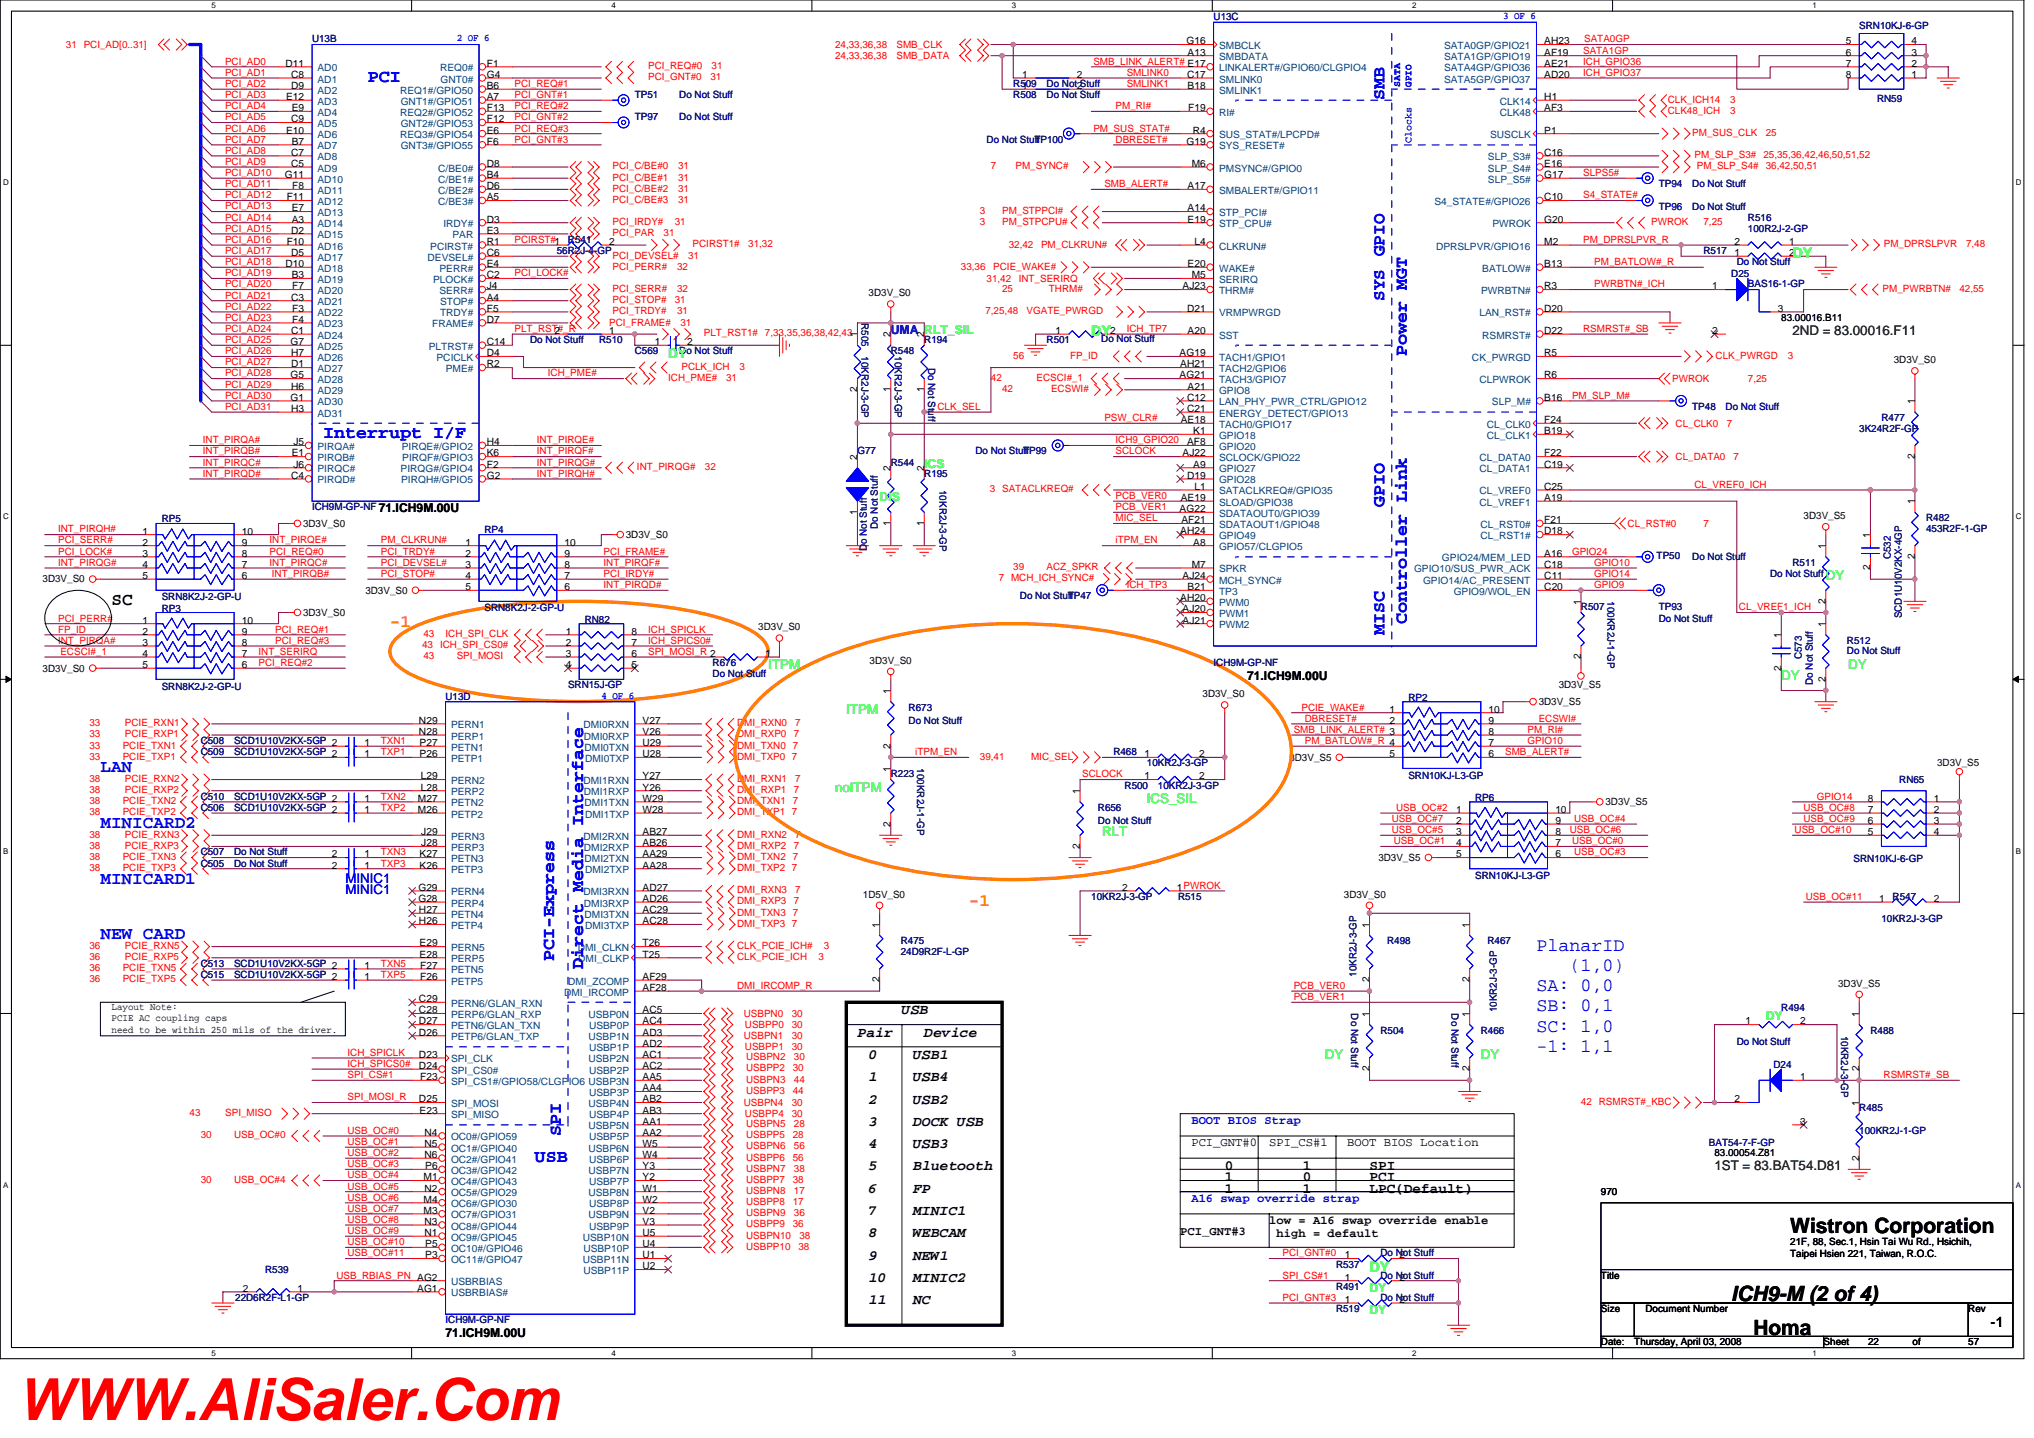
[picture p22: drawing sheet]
<svg xmlns="http://www.w3.org/2000/svg" width="297mm" height="210mm" viewBox="0 0 297 210" stroke-linecap="round" stroke-linejoin="round" font-family="sans-serif">
<defs><g id="words">
<text font-size="8.5" fill="#f00" x="2.5" y="207.3">WWW.AliSaler.Com</text>
<g font-size="3.1">
<text x="261.4" y="180">Wistron Corporation</text>
<text x="252.8" y="189.9">ICH9-M (2 of 4)</text>
<text x="256.1" y="194.8">Homa</text>
</g>
<g font-size="2.8" fill="#00f">
<text x="224.4" y="138.7">PlanarID</text>
<text x="229.2" y="141.7">(1,0)</text>
<text x="224.4" y="144.7">SA: 0,0</text>
<text x="224.4" y="147.6">SB: 0,1</text>
<text x="224.4" y="150.6">SC: 1,0</text>
<text x="224.4" y="153.6">-1: 1,1</text>
</g>
<g font-size="2.6" fill="#00f">
<text x="53.7" y="11.9">PCI</text>
<text x="202.2" y="14.6" transform="rotate(-90 202.2 14.6)">SMB</text>
<text x="202.2" y="37.4" transform="rotate(-90 202.2 37.4)">GPIO</text>
<text x="202.2" y="43.9" transform="rotate(-90 202.2 43.9)">SYS</text>
<text x="205.4" y="52" transform="rotate(-90 205.4 52)">Power MGT</text>
<text x="47.2" y="63.9">Interrupt I/F</text>
<text x="202.2" y="74" transform="rotate(-90 202.2 74)">GPIO</text>
<text x="202.2" y="92.7" transform="rotate(-90 202.2 92.7)">MISC</text>
<text x="205.4" y="91" transform="rotate(-90 205.4 91)">Controller Link</text>
<text x="14.7" y="112.7">LAN</text>
<text x="14.7" y="120.8">MINICARD2</text>
<text x="14.7" y="129">MINICARD1</text>
<text x="14.7" y="137.1">NEW CARD</text>
<text x="80.9" y="140.3" transform="rotate(-90 80.9 140.3)">PCI-Express</text>
<text x="85.2" y="141.4" transform="rotate(-90 85.2 141.4)">Direct Media Interface</text>
<text x="81.9" y="165.8" transform="rotate(-90 81.9 165.8)">SPI</text>
<text x="78.1" y="169.6">USB</text>
</g>
<text font-size="2.6" x="16.3" y="88.3">SC</text>
<g font-size="2.6" fill="#ff8000">
<text x="56.9" y="91.6">-1</text>
<text x="141.5" y="132.2">-1</text>
</g>
<g font-size="2.1" fill="#0f0">
<text x="261.8" y="37.7">DY</text>
<text x="159.4" y="49.1">DY</text>
</g>
<g font-size="2.1">
<text x="131.7" y="148.1">USB</text>
<text x="125.2" y="151.3">Pair</text>
<text x="126.8" y="154.6">0</text>
<text x="133.3" y="154.6">USB1</text>
<text x="135" y="151.3">Device</text>
<text x="126.8" y="161.1">2</text>
<text x="126.8" y="157.8">1</text>
<text x="133.3" y="157.8">USB4</text>
<text x="133.3" y="161.1">USB2</text>
<text x="126.8" y="167.6">4</text>
<text x="126.8" y="164.3">3</text>
<text x="133.3" y="164.3">DOCK USB</text>
<text x="133.3" y="167.6">USB3</text>
<text x="126.8" y="170.8">5</text>
<text x="133.3" y="170.8">Bluetooth</text>
<text x="178.9" y="170.8">0</text>
<text x="178.9" y="172.4">1</text>
<text x="190.2" y="170.8">1</text>
<text x="190.2" y="172.4">0</text>
<text x="200" y="170.8">SPI</text>
<text x="200" y="172.4">PCI</text>
<text x="126.8" y="174.1">6</text>
<text x="126.8" y="177.4">7</text>
<text x="133.3" y="174.1">FP</text>
<text x="133.3" y="177.4">MINIC1</text>
<text x="178.9" y="174.1">1</text>
<text x="190.2" y="174.1">1</text>
<text x="200" y="174.1">LPC(Default)</text>
<text x="126.8" y="180.6">8</text>
<text x="126.8" y="183.9">9</text>
<text x="133.3" y="183.9">NEW1</text>
<text x="133.3" y="180.6">WEBCAM</text>
<text x="126.8" y="187.1">10</text>
<text x="126.8" y="190.4">11</text>
<text x="133.3" y="190.4">NC</text>
<text x="133.3" y="187.1">MINIC2</text>
<text x="290.7" y="193.7">-1</text>
</g>
<text font-size="2.1" fill="#00ff40" x="200" y="185.6">DY</text>
<g font-size="1.9" fill="#0f0">
<text x="97.6" y="52.2">DY</text>
<text x="266.6" y="84.7">DY</text>
<text x="112.2" y="97.7">ITPM</text>
<text x="260.1" y="99.3">DY</text>
<text x="269.9" y="97.7">DY</text>
<text x="123.6" y="104.2">ITPM</text>
<text x="122" y="115.5">noITPM</text>
<text x="167.5" y="117.2">ICS_SIL</text>
<text x="161" y="122">RLT</text>
<text x="193.5" y="154.6">DY</text>
<text x="216.3" y="154.6">DY</text>
</g>
<g font-size="1.9" fill="#008000">
<text x="261.8" y="48.9">2ND = 83.00016.F11</text>
<text x="250.4" y="170.8">1ST = 83.BAT54.D81</text>
</g>
<g font-size="1.9" fill="#00f">
<text x="50.4" y="128.9">MINIC1</text>
<text x="50.4" y="130.5">MINIC1</text>
</g>
<text font-size="1.8" fill="#0000a0" x="130.1" y="48.8">UMA RLT_SIL</text>
<g font-size="1.8" fill="#00ff40">
<text x="135" y="68.3">ICS</text>
<text x="257.9" y="148.9">DY</text>
<text x="200" y="191.9">DY</text>
<text x="200" y="188.6">DY</text>
</g>
<g font-size="1.8">
<text x="55.3" y="74.8">71.ICH9M.00U</text>
<text x="182.1" y="99.2">71.ICH9M.00U</text>
<text x="174" y="167.2">PCI_GNT#0</text>
<text x="185.4" y="167.2">SPI_CS#1</text>
<text x="196.7" y="167.2">BOOT BIOS Location</text>
<text x="185.4" y="178.6">low = A16 swap override enable</text>
<text x="172.4" y="180.3">PCI_GNT#3</text>
<text x="186.4" y="180.6">high = default</text>
<text x="65.1" y="195.1">71.ICH9M.00U</text>
</g>
<text font-size="1.8" fill="#0f0" x="128.5" y="73.2">DIS</text>
<g font-size="1.8" fill="#00f">
<text x="174" y="164">BOOT BIOS Strap</text>
<text x="174" y="175.4">A16 swap override strap</text>
</g>
<g font-size="1.5" fill="#000080">
<text x="177.2" y="2.9">U13C</text>
<text x="271.5" y="4.2">SRN10KJ-6-GP</text>
<text x="45.6" y="6.2">U13B</text>
<text x="92.7" y="14.3">TP51</text>
<text x="92.7" y="17.6">TP97</text>
<text x="99.2" y="14.3">Do Not Stuff</text>
<text x="99.2" y="17.6">Do Not Stuff</text>
<text x="148" y="14.3">R508</text>
<text x="148" y="12.7">R509</text>
<text x="152.8" y="14.3">Do Not Stuff</text>
<text x="152.8" y="12.7">Do Not Stuff</text>
<text x="274.1" y="14.8">RN59</text>
<text x="144.1" y="20.8">Do Not Stuff</text>
<text x="151.1" y="20.8">TP100</text>
<text x="242.2" y="27.3">TP94</text>
<text x="247.1" y="27.3">Do Not Stuff</text>
<text x="82.9" y="35.5">R541</text>
<text x="242.2" y="30.6">TP96</text>
<text x="247.1" y="30.6">Do Not Stuff</text>
<text x="255.3" y="32.2">R516</text>
<text x="255.3" y="33.8">100R2J-2-GP</text>
<text x="81.3" y="37.1">56R2J-4-GP</text>
<text x="248.8" y="37.1">R517</text>
<text x="252.8" y="40.5">D25</text>
<text x="253.6" y="38.7">Do Not Stuff</text>
<text x="255.3" y="42">BAS16-1-GP</text>
<text x="125.8" y="47.1" transform="rotate(90 125.8 47.1)">R505</text>
<text x="77.4" y="50.1">Do Not Stuff</text>
<text x="87.5" y="50.1">R510</text>
<text x="92.7" y="51.7">C569</text>
<text x="99.2" y="51.7">Do Not Stuff</text>
<text x="125.8" y="52" transform="rotate(90 125.8 52)">10KR2J-3-GP</text>
<text x="130.1" y="51.7">R548</text>
<text x="130.7" y="52" transform="rotate(90 130.7 52)">10KR2J-3-GP</text>
<text x="135" y="50.1">R194</text>
<text x="135.6" y="53.7" transform="rotate(90 135.6 53.7)">Do Not Stuff</text>
<text x="152.8" y="50.1">R501</text>
<text x="160.8" y="49.9">Do Not Stuff</text>
<text x="247.1" y="59.8">TP48</text>
<text x="252" y="59.8">Do Not Stuff</text>
<text x="271.5" y="63.1">3K24R2F-GP</text>
<text x="274.8" y="61.5">R477</text>
<text x="125.2" y="66.3">G77</text>
<text x="130.1" y="68">R544</text>
<text x="135" y="69.6">R195</text>
<text x="137.2" y="71.5" transform="rotate(90 137.2 71.5)">10KR2J-3-GP</text>
<text x="142.4" y="66.3">Do Not Stuff</text>
<text x="149.4" y="66.3">TP99</text>
<text x="23.6" y="76.3">RP5</text>
<text x="45.6" y="74.5">ICH9M-GP-NF</text>
<text x="70.8" y="77.9">RP4</text>
<text x="128.2" y="77.2" transform="rotate(-90 128.2 77.2)">Do Not Stuff</text>
<text x="281.3" y="76.1">R482</text>
<text x="281.3" y="77.7">453R2F-1-GP</text>
<text x="126.6" y="80.5" transform="rotate(-90 126.6 80.5)">Do Not Stuff</text>
<text x="241.9" y="81.6">TP50</text>
<text x="247.1" y="81.8">Do Not Stuff</text>
<text x="261.8" y="82.6">R511</text>
<text x="276.1" y="81.6" transform="rotate(-90 276.1 81.6)">C532</text>
<text x="23.6" y="87.6">SRN8K2J-2-GP-U</text>
<text x="23.6" y="89.3">RP3</text>
<text x="70.8" y="89.3">SRN8K2J-2-GP-U</text>
<text x="148.9" y="87.5">Do Not Stuff</text>
<text x="155.9" y="87.5">TP47</text>
<text x="230.9" y="89.1">R507</text>
<text x="234.7" y="87.8" transform="rotate(90 234.7 87.8)">100KR2J-1-GP</text>
<text x="242.2" y="89.1">TP93</text>
<text x="258.5" y="84.2">Do Not Stuff</text>
<text x="85.4" y="90.9">RN82</text>
<text x="242.2" y="90.7">Do Not Stuff</text>
<text x="269.7" y="94">R512</text>
<text x="269.7" y="95.4">Do Not Stuff</text>
<text x="277.7" y="90.2" transform="rotate(-90 277.7 90.2)">SCD1U10V2KX-4GP</text>
<text x="23.6" y="100.6">SRN8K2J-2-GP-U</text>
<text x="82.9" y="100.5">SRN15J-GP</text>
<text x="104.1" y="97.2">R676</text>
<text x="104.1" y="98.8">Do Not Stuff</text>
<text x="177.2" y="97.2">ICH9M-GP-NF</text>
<text x="263.1" y="96.2" transform="rotate(-90 263.1 96.2)">C573</text>
<text x="264.7" y="100" transform="rotate(-90 264.7 100)">Do Not Stuff</text>
<text x="65.1" y="102.1">U13D</text>
<text x="132.7" y="103.7">R673</text>
<text x="132.7" y="105.7">Do Not Stuff</text>
<text x="205.7" y="102.3">RP2</text>
<text x="29.3" y="110.2">C509</text>
<text x="29.3" y="108.6">C508</text>
<text x="34.2" y="110.2">SCD1U10V2KX-5GP 2</text>
<text x="34.2" y="108.6">SCD1U10V2KX-5GP 2</text>
<text x="130.1" y="113.5">R223</text>
<text x="133.9" y="112.2" transform="rotate(90 133.9 112.2)">100KR2J-1-GP</text>
<text x="162.6" y="110.2">R468</text>
<text x="167.5" y="111.9">10KR2J-3-GP</text>
<text x="205.7" y="113.6">SRN10KJ-L3-GP</text>
<text x="29.3" y="116.7">C510</text>
<text x="29.3" y="118.4">C506</text>
<text x="34.2" y="116.7">SCD1U10V2KX-5GP 2</text>
<text x="34.2" y="118.4">SCD1U10V2KX-5GP 2</text>
<text x="160.3" y="118.4">R656</text>
<text x="164.2" y="115.1">R500</text>
<text x="169.1" y="115.1">10KR2J-3-GP</text>
<text x="215.4" y="116.9">RP6</text>
<text x="277.4" y="114.3">RN65</text>
<text x="29.3" y="124.9">C507</text>
<text x="34.2" y="124.9">Do Not Stuff</text>
<text x="160.3" y="120.3">Do Not Stuff</text>
<text x="270.7" y="125.8">SRN10KJ-6-GP</text>
<text x="29.3" y="126.5">C505</text>
<text x="34.2" y="126.5">Do Not Stuff</text>
<text x="159.4" y="131.4">10KR2J-3-GP</text>
<text x="172" y="131.4">R515</text>
<text x="215.4" y="128.3">SRN10KJ-L3-GP</text>
<text x="276.4" y="131.4">R547</text>
<text x="131.5" y="137.9">R475</text>
<text x="202.6" y="137.9">R498</text>
<text x="217.2" y="137.9">R467</text>
<text x="274.8" y="134.6">10KR2J-3-GP</text>
<text x="29.3" y="141.1">C513</text>
<text x="29.3" y="142.7">C515</text>
<text x="34.2" y="141.1">SCD1U10V2KX-5GP 2</text>
<text x="34.2" y="142.7">SCD1U10V2KX-5GP 2</text>
<text x="131.5" y="139.3">24D9R2F-L-GP</text>
<text x="198.1" y="142.6" transform="rotate(-90 198.1 142.6)">10KR2J-3-GP</text>
<text x="197.3" y="147.9" transform="rotate(90 197.3 147.9)">Do Not Stuff</text>
<text x="212" y="147.9" transform="rotate(90 212 147.9)">Do Not Stuff</text>
<text x="218.6" y="147.8" transform="rotate(-90 218.6 147.8)">10KR2J-3-GP</text>
<text x="260.1" y="147.6">R494</text>
<text x="201.6" y="150.9">R504</text>
<text x="216.3" y="150.9">R466</text>
<text x="253.6" y="152.5">Do Not Stuff</text>
<text x="259" y="155.9">D24</text>
<text x="268.9" y="151.2" transform="rotate(90 268.9 151.2)">10KR2J-3-GP</text>
<text x="273.2" y="150.9">R488</text>
<text x="249.6" y="167.3">BAT54-7-F-GP</text>
<text x="271.5" y="162.2">R485</text>
<text x="271.5" y="165.5">100KR2J-1-GP</text>
<text x="38.7" y="185.8">R539</text>
<text x="195.1" y="185">R537</text>
<text x="201.6" y="183.4">Do Not Stuff</text>
<text x="34.3" y="189.9">22D6R2F-L1-GP</text>
<text x="195.1" y="191.5">R519</text>
<text x="195.1" y="188.3">R491</text>
<text x="201.6" y="189.9">Do Not Stuff</text>
<text x="201.6" y="186.6">Do Not Stuff</text>
<text x="65.1" y="193.1">ICH9M-GP-NF</text>
</g>
<g font-size="1.5" fill="#00f">
<text x="219.5" y="2.8">3 OF 6</text>
<text x="66.7" y="6.1">2 OF 6</text>
<text x="204.5" y="12.7" transform="rotate(-90 204.5 12.7)">SATA</text>
<text x="206.1" y="12.7" transform="rotate(-90 206.1 12.7)">GPIO</text>
<text x="206.1" y="20.8" transform="rotate(-90 206.1 20.8)">Clocks</text>
<text x="87.8" y="102">4 OF 6</text>
</g>
<g font-size="1.5" fill="#f00">
<text x="9.6" y="7">31 PCI_AD[0..31]</text>
<text x="32.9" y="9.4">PCI_AD0</text>
<text x="32.9" y="11.1">PCI_AD1</text>
<text x="94.7" y="10.1">PCI_REQ#0</text>
<text x="94.7" y="11.7">PCI_GNT#0</text>
<text x="103.8" y="11.7">31</text>
<text x="103.9" y="10.1">31</text>
<text x="122" y="7">24,33,36,38</text>
<text x="122" y="8.6">24,33,36,38</text>
<text x="130.9" y="7">SMB_CLK</text>
<text x="130.9" y="8.6">SMB_DATA</text>
<text x="159.7" y="9.4">SMB_LINK_ALERT# E17</text>
<text x="164.5" y="11.1">SMLINK0</text>
<text x="231.2" y="7.8">SATA1GP</text>
<text x="231.2" y="9.4">ICH_GPIO36</text>
<text x="231.2" y="11.1">ICH_GPIO37</text>
<text x="231.3" y="6.2">SATA0GP</text>
<text x="32.9" y="14.3">PCI_AD3</text>
<text x="32.9" y="15.9">PCI_AD4</text>
<text x="32.9" y="17.6">PCI_AD5</text>
<text x="32.9" y="12.7">PCI_AD2</text>
<text x="75.1" y="15.9">PCI_REQ#2</text>
<text x="75.1" y="12.7">PCI_REQ#1</text>
<text x="75.1" y="14.3">PCI_GNT#1</text>
<text x="75.1" y="17.6">PCI_GNT#2</text>
<text x="162.9" y="15.9">PM_RI#</text>
<text x="164.5" y="12.7">SMLINK1</text>
<text x="243.6" y="15">CLK_ICH14</text>
<text x="243.6" y="16.6">CLK48_ICH</text>
<text x="252.7" y="15">3</text>
<text x="252.7" y="16.6">3</text>
<text x="32.9" y="20.8">PCI_AD7</text>
<text x="32.9" y="22.4">PCI_AD8</text>
<text x="32.9" y="19.2">PCI_AD6</text>
<text x="75.1" y="19.2">PCI_REQ#3</text>
<text x="75.1" y="20.8">PCI_GNT#3</text>
<text x="159.7" y="19.2">PM_SUS_STAT#</text>
<text x="162.9" y="20.8">DBRESET#</text>
<text x="247.1" y="19.9">PM_SUS_CLK</text>
<text x="247.5" y="23.1">PM_SLP_S3#</text>
<text x="257.5" y="23.1">25,35,36,42,46,50,51,52</text>
<text x="257.9" y="19.9">25</text>
<text x="32.9" y="24.1">PCI_AD9</text>
<text x="32.9" y="29">PCI_AD12</text>
<text x="32.9" y="25.7">PCI_AD10</text>
<text x="32.9" y="27.3">PCI_AD11</text>
<text x="89.4" y="24.7">PCI_C/BE#0</text>
<text x="89.4" y="26.4">PCI_C/BE#1</text>
<text x="89.4" y="28">PCI_C/BE#2</text>
<text x="89.4" y="29.6">PCI_C/BE#3</text>
<text x="99" y="24.7">31</text>
<text x="99" y="26.4">31</text>
<text x="99" y="28">31</text>
<text x="99" y="29.6">31</text>
<text x="144.7" y="24.7">7</text>
<text x="148.3" y="24.7">PM_SYNC#</text>
<text x="161.3" y="27.3">SMB_ALERT#</text>
<text x="231.2" y="29">S4_STATE#</text>
<text x="231.2" y="25.7">SLPS5#</text>
<text x="247.8" y="24.7">PM_SLP_S4#</text>
<text x="257.9" y="24.7">36,42,50,51</text>
<text x="32.9" y="32.2">PCI_AD14</text>
<text x="32.9" y="33.8">PCI_AD15</text>
<text x="32.9" y="30.6">PCI_AD13</text>
<text x="32.9" y="35.5">PCI_AD16</text>
<text x="75.1" y="35.5">PCIRST#1</text>
<text x="89.4" y="32.9">PCI_IRDY#</text>
<text x="89.4" y="34.5">PCI_PAR</text>
<text x="96.9" y="34.5">31</text>
<text x="98.5" y="32.9">31</text>
<text x="143.1" y="31.2">3</text>
<text x="143.1" y="32.9">3</text>
<text x="146.3" y="31.2">PM_STPPCI#</text>
<text x="146.3" y="32.9">PM_STPCPU#</text>
<text x="231.2" y="35.5">PM_DPRSLPVR_R</text>
<text x="241.1" y="32.9">PWROK</text>
<text x="248.8" y="32.9">7,25</text>
<text x="32.9" y="38.7">PCI_AD18</text>
<text x="32.9" y="40.3">PCI_AD19</text>
<text x="32.9" y="37.1">PCI_AD17</text>
<text x="32.9" y="42">PCI_AD20</text>
<text x="75.1" y="40.3">PCI_LOCK#</text>
<text x="89.4" y="39.3">PCI_PERR#</text>
<text x="89.4" y="37.7">PCI_DEVSEL#</text>
<text x="98.9" y="39.3">32</text>
<text x="100.5" y="37.7">31</text>
<text x="101.2" y="36.1">PCIRST1#</text>
<text x="109.3" y="36.1">31,32</text>
<text x="140.3" y="39.3">33,36</text>
<text x="144.1" y="41.1">31,42</text>
<text x="145.1" y="39.3">PCIE_WAKE#</text>
<text x="147.3" y="36.3">32,42</text>
<text x="148.8" y="41.1">INT_SERIRQ</text>
<text x="152" y="36.3">PM_CLKRUN#</text>
<text x="232.8" y="42">PWRBTN#_ICH</text>
<text x="232.8" y="38.7">PM_BATLOW#_R</text>
<text x="275.1" y="36.1">PM_DPRSLPVR</text>
<text x="287.1" y="36.1">7,48</text>
<text x="32.9" y="45.2">PCI_AD22</text>
<text x="32.9" y="43.6">PCI_AD21</text>
<text x="32.9" y="46.8">PCI_AD23</text>
<text x="89" y="47.6">PCI_FRAME#</text>
<text x="89.4" y="42.6">PCI_SERR#</text>
<text x="89.4" y="44.2">PCI_STOP#</text>
<text x="89.4" y="45.9">PCI_TRDY#</text>
<text x="98.5" y="44.2">31</text>
<text x="98.9" y="42.6">32</text>
<text x="98.9" y="45.9">31</text>
<text x="99.4" y="47.6">31</text>
<text x="143.9" y="45.9">7,25,48</text>
<text x="146.3" y="42.6">25</text>
<text x="149.9" y="45.9">VGATE_PWRGD</text>
<text x="153.2" y="42.6">THRM#</text>
<text x="274.9" y="42.6">PM_PWRBTN#</text>
<text x="286.1" y="42.6">42,55</text>
<text x="32.9" y="48.5">PCI_AD24</text>
<text x="32.9" y="50.1">PCI_AD25</text>
<text x="32.9" y="53.3">PCI_AD27</text>
<text x="32.9" y="51.7">PCI_AD26</text>
<text x="75.1" y="48.5">PLT_RST#_R</text>
<text x="99.5" y="54">PCLK_ICH</text>
<text x="102.8" y="49.1">PLT_RST1# 7,33,35,36,38,42,43</text>
<text x="108" y="54">3</text>
<text x="148" y="52.4">56</text>
<text x="156.3" y="52.4">FP_ID</text>
<text x="164.5" y="48.5">ICH_TP7</text>
<text x="231.2" y="48.5">RSMRST#_SB</text>
<text x="250.5" y="52.4">CLK_PWRGD</text>
<text x="261.1" y="52.4">3</text>
<text x="32.9" y="59.8">PCI_AD31</text>
<text x="32.9" y="54.9">PCI_AD28</text>
<text x="32.9" y="56.6">PCI_AD29</text>
<text x="32.9" y="58.2">PCI_AD30</text>
<text x="80" y="54.9">ICH_PME#</text>
<text x="97.6" y="55.6">ICH_PME#</text>
<text x="106" y="55.6">31</text>
<text x="136.9" y="59.8">CLK_SEL</text>
<text x="144.7" y="55.6">42</text>
<text x="146.3" y="57.2">42</text>
<text x="151.4" y="55.6">ECSCI#_1</text>
<text x="153.5" y="57.2">ECSWI#</text>
<text x="229.6" y="58.2">PM_SLP_M#</text>
<text x="244.2" y="55.8">PWROK</text>
<text x="255.3" y="55.8">7,25</text>
<text x="29.6" y="64.7">INT_PIRQA#</text>
<text x="78.4" y="64.7">INT_PIRQE#</text>
<text x="161.3" y="61.5">PSW_CLR#</text>
<text x="162.9" y="64.7">ICH9_GPIO20</text>
<text x="244.7" y="62.3">CL_CLK0</text>
<text x="252.2" y="62.3">7</text>
<text x="29.6" y="66.3">INT_PIRQB#</text>
<text x="29.6" y="68">INT_PIRQC#</text>
<text x="29.6" y="69.6">INT_PIRQD#</text>
<text x="78.4" y="66.3">INT_PIRQF#</text>
<text x="78.4" y="68">INT_PIRQG#</text>
<text x="78.4" y="69.6">INT_PIRQH#</text>
<text x="93" y="68.6">INT_PIRQG#</text>
<text x="103" y="68.6">32</text>
<text x="144.6" y="71.9">3 SATACLKREQ#</text>
<text x="162.9" y="66.3">SCLOCK</text>
<text x="244.7" y="67.2">CL_DATA0</text>
<text x="247.5" y="71.2">CL_VREF0_ICH</text>
<text x="253.1" y="67.2">7</text>
<text x="8.5" y="77.7">INT_PIRQH#</text>
<text x="162.9" y="72.8">PCB_VER0</text>
<text x="162.9" y="76.1">MIC_SEL</text>
<text x="162.9" y="74.5">PCB_VER1</text>
<text x="237.7" y="76.9">CL_RST#0</text>
<text x="248.8" y="76.9">7</text>
<text x="8.5" y="81">PCI_LOCK#</text>
<text x="8.5" y="82.6">INT_PIRQG#</text>
<text x="8.5" y="79.3">PCI_SERR#</text>
<text x="39.4" y="82.6">INT_PIRQC#</text>
<text x="39.4" y="81">PCI_REQ#0</text>
<text x="39.4" y="79.3">INT_PIRQE#</text>
<text x="55.6" y="79.3">PM_CLKRUN#</text>
<text x="55.6" y="82.6">PCI_DEVSEL#</text>
<text x="55.6" y="81">PCI_TRDY#</text>
<text x="88.1" y="81">PCI_FRAME#</text>
<text x="88.1" y="82.6">INT_PIRQF#</text>
<text x="148" y="83.2">39</text>
<text x="152.8" y="83.2">ACZ_SPKR</text>
<text x="162.9" y="79.3">iTPM_EN</text>
<text x="229.6" y="81">GPIO24</text>
<text x="232.8" y="82.6">GPIO10</text>
<text x="39.7" y="84.2">INT_PIRQB#</text>
<text x="55.6" y="84.2">PCI_STOP#</text>
<text x="88.1" y="85.9">INT_PIRQD#</text>
<text x="88.1" y="84.2">PCI_IRDY#</text>
<text x="145.9" y="84.9">7 MCH_ICH_SYNC#</text>
<text x="164.5" y="85.9">ICH_TP3</text>
<text x="232.8" y="85.9">GPIO9</text>
<text x="232.8" y="84.2">GPIO14</text>
<text x="254" y="89.1">CL_VREF1_ICH</text>
<text x="8.5" y="94">INT_PIRQA#</text>
<text x="8.5" y="90.7">PCI_PERR#</text>
<text x="8.5" y="92.4">FP_ID</text>
<text x="8.8" y="95.6">ECSCI#_1</text>
<text x="37.8" y="95.6">INT_SERIRQ</text>
<text x="40.2" y="94">PCI_REQ#3</text>
<text x="40.2" y="92.4">PCI_REQ#1</text>
<text x="61.7" y="94.6">43 ICH_SPI_CS0#</text>
<text x="61.8" y="93">43</text>
<text x="65.1" y="93">ICH_SPI_CLK</text>
<text x="94.7" y="95.6">SPI_MOSI_R 2</text>
<text x="94.7" y="94">ICH_SPICS0#</text>
<text x="94.7" y="92.4">ICH_SPICLK</text>
<text x="37.8" y="97.2">PCI_REQ#2</text>
<text x="61.8" y="96.2">43</text>
<text x="66.7" y="96.2">SPI_MOSI</text>
<text x="13.1" y="106">33</text>
<text x="13.1" y="107.6">33</text>
<text x="18.2" y="106">PCIE_RXN1</text>
<text x="18.2" y="107.6">PCIE_RXP1</text>
<text x="107.7" y="106">DMI_RXN0</text>
<text x="107.7" y="107.6">DMI_RXP0</text>
<text x="115.9" y="107.6">7</text>
<text x="116.1" y="106">7</text>
<text x="188.9" y="107">SMB_LINK_ALERT# 3</text>
<text x="190.1" y="103.7">PCIE_WAKE#</text>
<text x="190.6" y="105.3">DBRESET#</text>
<text x="223.1" y="107">PM_RI#</text>
<text x="224.7" y="105.3">ECSWI#</text>
<text x="13.1" y="109.3">33</text>
<text x="13.1" y="110.9">33</text>
<text x="17.9" y="109.3">PCIE_TXN1</text>
<text x="17.9" y="110.9">PCIE_TXP1</text>
<text x="55.6" y="110.2">TXP1</text>
<text x="55.6" y="108.6">TXN1</text>
<text x="107.7" y="109.3">DMI_TXN0 7</text>
<text x="107.7" y="110.9">DMI_TXP0 7</text>
<text x="133.7" y="110.2">iTPM_EN</text>
<text x="143.1" y="110.9">39,41</text>
<text x="150.6" y="110.9">MIC_SEL</text>
<text x="158" y="113.5">SCLOCK</text>
<text x="190.6" y="108.6">PM_BATLOW#_R 4</text>
<text x="219.8" y="110.2">SMB_ALERT#</text>
<text x="223.1" y="108.6">GPIO10</text>
<text x="13.1" y="114.1">38</text>
<text x="13.1" y="115.8">38</text>
<text x="13.1" y="117.4">38</text>
<text x="13.1" y="119">38</text>
<text x="17.9" y="117.4">PCIE_TXN2</text>
<text x="17.9" y="119">PCIE_TXP2</text>
<text x="18.2" y="114.1">PCIE_RXN2</text>
<text x="18.2" y="115.8">PCIE_RXP2</text>
<text x="55.6" y="118.4">TXP2</text>
<text x="55.6" y="116.7">TXN2</text>
<text x="107.7" y="114.1">DMI_RXN1</text>
<text x="107.7" y="115.8">DMI_RXP1</text>
<text x="107.7" y="117.4">DMI_TXN1 7</text>
<text x="107.7" y="119">DMI_TXP1 7</text>
<text x="115.9" y="115.8">7</text>
<text x="116.1" y="114.1">7</text>
<text x="203.2" y="120">USB_OC#7</text>
<text x="203.9" y="118.4">USB_OC#2</text>
<text x="229.9" y="120">USB_OC#4</text>
<text x="263.4" y="120">USB_OC#9</text>
<text x="263.4" y="118.4">USB_OC#8</text>
<text x="265.3" y="116.7">GPIO14</text>
<text x="13.1" y="122.3">38</text>
<text x="13.1" y="123.9">38</text>
<text x="13.1" y="125.5">38</text>
<text x="17.9" y="125.5">PCIE_TXN3</text>
<text x="18.2" y="122.3">PCIE_RXN3</text>
<text x="18.2" y="123.9">PCIE_RXP3</text>
<text x="55.6" y="124.9">TXN3</text>
<text x="107.7" y="122.3">DMI_RXN2</text>
<text x="107.7" y="123.9">DMI_RXP2</text>
<text x="107.7" y="125.5">DMI_TXN2 7</text>
<text x="115.9" y="123.9">7</text>
<text x="116.1" y="122.3">7</text>
<text x="203.2" y="121.6">USB_OC#5</text>
<text x="203.6" y="123.2">USB_OC#1</text>
<text x="229.3" y="121.6">USB_OC#6</text>
<text x="229.6" y="123.2">USB_OC#0</text>
<text x="229.9" y="124.9">USB_OC#3</text>
<text x="262.1" y="121.6">USB_OC#10</text>
<text x="13.1" y="127.1">38</text>
<text x="17.9" y="127.1">PCIE_TXP3</text>
<text x="55.6" y="126.5">TXP3</text>
<text x="107.7" y="130.4">DMI_RXN3</text>
<text x="107.7" y="127.1">DMI_TXP2 7</text>
<text x="116.1" y="130.4">7</text>
<text x="263.7" y="131.4">USB_OC#11</text>
<text x="107.7" y="132">DMI_RXP3</text>
<text x="107.7" y="133.6">DMI_TXN3 7</text>
<text x="107.7" y="135.3">DMI_TXP3 7</text>
<text x="115.9" y="132">7</text>
<text x="13.1" y="138.5">36</text>
<text x="13.1" y="140.1">36</text>
<text x="13.1" y="141.8">36</text>
<text x="13.1" y="143.4">36</text>
<text x="17.9" y="141.8">PCIE_TXN5</text>
<text x="17.9" y="143.4">PCIE_TXP5</text>
<text x="18.2" y="138.5">PCIE_RXN5</text>
<text x="18.2" y="140.1">PCIE_RXP5</text>
<text x="55.6" y="142.7">TXP5</text>
<text x="55.6" y="141.1">TXN5</text>
<text x="107.7" y="138.5">CLK_PCIE_ICH#</text>
<text x="107.7" y="140.1">CLK_PCIE_ICH</text>
<text x="119.5" y="140.1">3</text>
<text x="120.3" y="138.5">3</text>
<text x="107.7" y="144.4">DMI_IRCOMP_R</text>
<text x="108.6" y="148.4">USBPN0</text>
<text x="115.6" y="148.4">30</text>
<text x="188.9" y="146">PCB_VER1</text>
<text x="188.9" y="144.4">PCB_VER0</text>
<text x="50.8" y="155.7">ICH_SPICS0#</text>
<text x="50.8" y="154.1">ICH_SPICLK</text>
<text x="108.6" y="151.7">USBPN1</text>
<text x="108.8" y="150.1">USBPP0</text>
<text x="108.8" y="153.3">USBPP1</text>
<text x="109" y="154.8">USBPN2</text>
<text x="115.6" y="150.1">30</text>
<text x="115.6" y="153.3">30</text>
<text x="115.6" y="151.7">30</text>
<text x="115.9" y="154.8">30</text>
<text x="50.8" y="160.6">SPI_MOSI_R</text>
<text x="50.8" y="157.4">SPI_CS#1</text>
<text x="108.6" y="161.4">USBPN4</text>
<text x="109" y="156.4">USBPP2</text>
<text x="109" y="158">USBPN3</text>
<text x="109" y="159.7">USBPP3</text>
<text x="115.6" y="161.4">30</text>
<text x="115.8" y="156.4">30</text>
<text x="115.8" y="159.7">44</text>
<text x="115.9" y="158">44</text>
<text x="230.9" y="161.3">42 RSMRST#_KBC</text>
<text x="275.1" y="157.4">RSMRST#_SB</text>
<text x="27.7" y="162.9">43</text>
<text x="29.3" y="166.2">30</text>
<text x="32.9" y="162.9">SPI_MISO</text>
<text x="34.2" y="166.2">USB_OC#0</text>
<text x="50.8" y="167.1">USB_OC#1</text>
<text x="50.8" y="165.5">USB_OC#0</text>
<text x="108.8" y="163.1">USBPP4</text>
<text x="109" y="167.8">USBPN6</text>
<text x="109" y="164.5">USBPN5</text>
<text x="109" y="166.2">USBPP5</text>
<text x="115.6" y="163.1">30</text>
<text x="115.8" y="166.2">28</text>
<text x="115.9" y="167.8">56</text>
<text x="115.9" y="164.5">28</text>
<text x="29.3" y="172.7">30</text>
<text x="34.2" y="172.7">USB_OC#4</text>
<text x="50.8" y="168.7">USB_OC#2</text>
<text x="50.8" y="170.4">USB_OC#3</text>
<text x="50.8" y="172">USB_OC#4</text>
<text x="50.8" y="173.6">USB_OC#5</text>
<text x="109" y="169.4">USBPP6</text>
<text x="109" y="171">USBPN7</text>
<text x="109" y="172.7">USBPP7</text>
<text x="115.8" y="169.4">56</text>
<text x="115.8" y="172.7">38</text>
<text x="115.9" y="171">38</text>
<text x="50.8" y="176.9">USB_OC#7</text>
<text x="50.8" y="178.5">USB_OC#8</text>
<text x="50.8" y="175.3">USB_OC#6</text>
<text x="109" y="179.2">USBPP9</text>
<text x="109" y="177.5">USBPN9</text>
<text x="109" y="174.3">USBPN8</text>
<text x="109" y="175.9">USBPP8</text>
<text x="115.8" y="179.2">36</text>
<text x="115.8" y="175.9">17</text>
<text x="115.9" y="177.5">36</text>
<text x="115.9" y="174.3">17</text>
<text x="50.8" y="180.1">USB_OC#9</text>
<text x="50.8" y="181.8">USB_OC#10</text>
<text x="50.8" y="183.4">USB_OC#11</text>
<text x="109" y="182.4">USBPP10</text>
<text x="109" y="180.8">USBPN10</text>
<text x="116.6" y="182.4">38</text>
<text x="116.8" y="180.8">38</text>
<text x="187.3" y="183.4">PCI_GNT#0</text>
<text x="49.1" y="186.6">USB_RBIAS_PN AG2</text>
<text x="187.3" y="186.6">SPI_CS#1</text>
<text x="187.3" y="189.9">PCI_GNT#3</text>
</g>
<g font-size="1.5">
<text x="41.7" y="9.7">D11</text>
<text x="42.5" y="11.4">C8</text>
<text x="71.1" y="11.4">G4</text>
<text x="71.1" y="9.7">F1</text>
<text x="149.3" y="11.4">1</text>
<text x="157.2" y="11.4">2</text>
<text x="173.3" y="6.5">G16</text>
<text x="173.4" y="11.4">C17</text>
<text x="173.4" y="8.1">A13</text>
<text x="225.5" y="6.5">AH23</text>
<text x="225.5" y="8.1">AF19</text>
<text x="225.5" y="9.7">AE21</text>
<text x="225.5" y="11.4">AD20</text>
<text x="269.6" y="6.5">5</text>
<text x="269.6" y="8.1">6</text>
<text x="269.6" y="9.7">7</text>
<text x="269.6" y="11.4">8</text>
<text x="279.2" y="11.4">1</text>
<text x="279.2" y="9.7">2</text>
<text x="279.2" y="8.1">3</text>
<text x="279.2" y="6.5">4</text>
<text x="41.8" y="14.6">E12</text>
<text x="42.5" y="13">D9</text>
<text x="42.5" y="17.9">C9</text>
<text x="42.6" y="16.2">E9</text>
<text x="71.1" y="14.6">A7</text>
<text x="71.1" y="17.9">F12</text>
<text x="71.1" y="13">B6</text>
<text x="71.1" y="16.2">F13</text>
<text x="149.3" y="13">1</text>
<text x="157.2" y="13">2</text>
<text x="173.4" y="13">B18</text>
<text x="173.5" y="16.2">F19</text>
<text x="225.5" y="14.6">H1</text>
<text x="225.5" y="16.2">AF3</text>
<text x="41.8" y="19.5">E10</text>
<text x="42.5" y="22.7">C7</text>
<text x="42.6" y="21.1">B7</text>
<text x="71.1" y="21.1">F6</text>
<text x="71.1" y="19.5">E6</text>
<text x="173.3" y="21.1">G19</text>
<text x="174.2" y="19.5">R4</text>
<text x="225.5" y="22.7">C16</text>
<text x="225.5" y="19.5">P1</text>
<text x="41.6" y="26">G11</text>
<text x="41.9" y="29.3">F11</text>
<text x="42.5" y="24.4">C5</text>
<text x="42.7" y="27.6">F8</text>
<text x="71.1" y="24.4">D8</text>
<text x="71.1" y="26">B4</text>
<text x="71.1" y="27.6">D6</text>
<text x="71.1" y="29.3">A5</text>
<text x="173.4" y="27.6">A17</text>
<text x="174" y="24.4">M6</text>
<text x="225.5" y="24.4">E16</text>
<text x="225.5" y="26">G17</text>
<text x="225.5" y="29.3">C10</text>
<text x="41.9" y="35.8">F10</text>
<text x="42.5" y="34.1">D2</text>
<text x="42.6" y="30.9">E7</text>
<text x="42.6" y="32.5">A3</text>
<text x="71.1" y="35.8">R1</text>
<text x="71.1" y="32.5">D3</text>
<text x="71.1" y="34.1">E3</text>
<text x="89" y="35.8">2</text>
<text x="173.4" y="30.9">A14</text>
<text x="173.4" y="32.5">E19</text>
<text x="174.4" y="35.8">L4</text>
<text x="225.5" y="35.8">M2</text>
<text x="225.5" y="32.5">G20</text>
<text x="253.3" y="35.8">2</text>
<text x="261.3" y="35.8">1</text>
<text x="41.7" y="39">D10</text>
<text x="42.5" y="37.4">D5</text>
<text x="42.6" y="40.6">B3</text>
<text x="71.1" y="39">E4</text>
<text x="71.1" y="37.4">C6</text>
<text x="71.1" y="40.6">C2</text>
<text x="173.4" y="39">E20</text>
<text x="174" y="40.6">M5</text>
<text x="225.5" y="39">B13</text>
<text x="253.3" y="37.4">1</text>
<text x="261.3" y="37.4">2</text>
<text x="42.5" y="43.9">C3</text>
<text x="42.7" y="42.2">F7</text>
<text x="42.7" y="45.5">F3</text>
<text x="42.7" y="47.1">F4</text>
<text x="71.1" y="43.9">A4</text>
<text x="71.1" y="45.5">F5</text>
<text x="71.1" y="42.2">J4</text>
<text x="71.1" y="47.1">D7</text>
<text x="126.8" y="43.3">3D3V_S0</text>
<text x="172.7" y="42.2">AJ23</text>
<text x="173.4" y="45.5">D21</text>
<text x="225.5" y="42.2">R3</text>
<text x="225.5" y="45.5">D20</text>
<text x="250" y="42.2">1</text>
<text x="259.6" y="45.5">3</text>
<text x="260.1" y="46.8">83.00016.B11</text>
<text x="42.4" y="50.4">G7</text>
<text x="42.5" y="48.7">C1</text>
<text x="42.5" y="52">H7</text>
<text x="42.5" y="53.6">D1</text>
<text x="71.1" y="52">D4</text>
<text x="71.1" y="50.4">C14</text>
<text x="71.1" y="53.6">R2</text>
<text x="81" y="48.7">2</text>
<text x="89" y="48.7">1</text>
<text x="95.6" y="50.4">1</text>
<text x="100.3" y="50.4">2</text>
<text x="125.2" y="49.3" transform="rotate(-90 125.2 49.3)">1</text>
<text x="130.1" y="49.3" transform="rotate(-90 130.1 49.3)">2</text>
<text x="135" y="49.3" transform="rotate(-90 135 49.3)">2</text>
<text x="154.1" y="48.7">1</text>
<text x="162.1" y="48.7">2</text>
<text x="172.3" y="52">AG19</text>
<text x="172.4" y="53.6">AH21</text>
<text x="173.4" y="48.7">A20</text>
<text x="225.5" y="48.7">D22</text>
<text x="225.5" y="52">R5</text>
<text x="250" y="48.7">2</text>
<text x="276.6" y="53">3D3V_S0</text>
<text x="42.4" y="55.2">G5</text>
<text x="42.4" y="58.5">G1</text>
<text x="42.5" y="56.9">H6</text>
<text x="125.2" y="57.2" transform="rotate(-90 125.2 57.2)">2</text>
<text x="130.1" y="57.2" transform="rotate(-90 130.1 57.2)">1</text>
<text x="135" y="57.2" transform="rotate(-90 135 57.2)">1</text>
<text x="172.3" y="55.2">AG21</text>
<text x="173.4" y="58.5">C12</text>
<text x="173.4" y="56.9">A21</text>
<text x="225.5" y="55.2">R6</text>
<text x="225.5" y="58.5">B16</text>
<text x="279.6" y="59" transform="rotate(-90 279.6 59)">1</text>
<text x="42.5" y="60.1">H3</text>
<text x="42.9" y="65">J5</text>
<text x="71.1" y="65">H4</text>
<text x="172.4" y="61.8">AE18</text>
<text x="173.4" y="65">AF8</text>
<text x="173.4" y="60.1">C21</text>
<text x="174.3" y="63.4">K1</text>
<text x="225.5" y="61.8">F24</text>
<text x="225.5" y="63.4">B19</text>
<text x="42.5" y="69.9">C4</text>
<text x="42.6" y="66.6">E1</text>
<text x="42.9" y="68.3">J6</text>
<text x="71.1" y="66.6">K6</text>
<text x="71.1" y="69.9">G2</text>
<text x="71.1" y="68.3">F2</text>
<text x="125.2" y="67.1" transform="rotate(-90 125.2 67.1)">2</text>
<text x="130.1" y="68.8" transform="rotate(-90 130.1 68.8)">2</text>
<text x="135" y="68.8" transform="rotate(-90 135 68.8)">2</text>
<text x="172.7" y="66.6">AJ22</text>
<text x="173.4" y="69.9">D19</text>
<text x="174.3" y="68.3">A9</text>
<text x="174.4" y="71.5">L1</text>
<text x="225.5" y="66.6">F22</text>
<text x="225.5" y="68.3">C19</text>
<text x="225.5" y="71.5">C25</text>
<text x="279.6" y="67" transform="rotate(-90 279.6 67)">2</text>
<text x="44.3" y="76.9">3D3V_S0</text>
<text x="125.2" y="75.1" transform="rotate(-90 125.2 75.1)">1</text>
<text x="130.1" y="76.8" transform="rotate(-90 130.1 76.8)">1</text>
<text x="135" y="76.8" transform="rotate(-90 135 76.8)">1</text>
<text x="172.3" y="74.8">AG22</text>
<text x="172.4" y="73.1">AE19</text>
<text x="172.5" y="76.4">AF21</text>
<text x="225.5" y="76.4">F21</text>
<text x="225.5" y="73.1">A19</text>
<text x="263.4" y="75.8">3D3V_S5</text>
<text x="279.6" y="73.6" transform="rotate(-90 279.6 73.6)">1</text>
<text x="20.8" y="78">1</text>
<text x="20.8" y="79.6">2</text>
<text x="20.8" y="81.3">3</text>
<text x="20.8" y="82.9">4</text>
<text x="35.3" y="82.9">7</text>
<text x="35.3" y="81.3">8</text>
<text x="35.3" y="79.6">9</text>
<text x="35.3" y="78">10</text>
<text x="68" y="79.6">1</text>
<text x="68" y="81.3">2</text>
<text x="68" y="82.9">3</text>
<text x="82.5" y="82.9">8</text>
<text x="82.5" y="81.3">9</text>
<text x="82.5" y="79.6">10</text>
<text x="91.4" y="78.5">3D3V_S0</text>
<text x="172.4" y="78">AH24</text>
<text x="174" y="82.9">M7</text>
<text x="174.3" y="79.6">A8</text>
<text x="225.5" y="78">D18</text>
<text x="225.5" y="82.9">C18</text>
<text x="225.5" y="81.3">A16</text>
<text x="266.6" y="80.1" transform="rotate(-90 266.6 80.1)">1</text>
<text x="273.1" y="83.2" transform="rotate(-90 273.1 83.2)">2</text>
<text x="273.1" y="78.5" transform="rotate(-90 273.1 78.5)">1</text>
<text x="279.6" y="81.6" transform="rotate(-90 279.6 81.6)">2</text>
<text x="6.2" y="85">3D3V_S0</text>
<text x="20.8" y="84.5">5</text>
<text x="35.3" y="84.5">6</text>
<text x="44.3" y="89.9">3D3V_S0</text>
<text x="53.4" y="86.7">3D3V_S0</text>
<text x="68" y="84.5">4</text>
<text x="68" y="86.1">5</text>
<text x="82.5" y="86.1">6</text>
<text x="82.5" y="84.5">7</text>
<text x="172.4" y="87.8">AH20</text>
<text x="172.7" y="84.5">AJ24</text>
<text x="172.7" y="89.4">AJ20</text>
<text x="173.4" y="86.1">B21</text>
<text x="225.5" y="86.1">C20</text>
<text x="225.5" y="84.5">C11</text>
<text x="230.9" y="88.3" transform="rotate(-90 230.9 88.3)">1</text>
<text x="266.6" y="88.1" transform="rotate(-90 266.6 88.1)">2</text>
<text x="20.8" y="91">1</text>
<text x="20.8" y="92.6">2</text>
<text x="20.8" y="94.3">3</text>
<text x="20.8" y="95.9">4</text>
<text x="35.3" y="95.9">7</text>
<text x="35.3" y="94.3">8</text>
<text x="35.3" y="92.6">9</text>
<text x="35.3" y="91">10</text>
<text x="82.6" y="92.6">1</text>
<text x="82.6" y="94.3">2</text>
<text x="82.6" y="95.9">3</text>
<text x="92.2" y="95.9">6</text>
<text x="92.2" y="94.3">7</text>
<text x="92.2" y="92.6">8</text>
<text x="110.7" y="92">3D3V_S0</text>
<text x="111.7" y="95.9">1</text>
<text x="172.7" y="91">AJ21</text>
<text x="260.1" y="93.2" transform="rotate(-90 260.1 93.2)">1</text>
<text x="266.6" y="91.5" transform="rotate(-90 266.6 91.5)">1</text>
<text x="6.2" y="98">3D3V_S0</text>
<text x="20.8" y="97.5">5</text>
<text x="35.3" y="97.5">6</text>
<text x="82.6" y="97.5">4</text>
<text x="92.2" y="97.5">5</text>
<text x="127" y="96.9">3D3V_S0</text>
<text x="130.1" y="101.3" transform="rotate(-90 130.1 101.3)">1</text>
<text x="175.6" y="101.8">3D3V_S0</text>
<text x="227.6" y="100.5">3D3V_S5</text>
<text x="230.9" y="96.3" transform="rotate(-90 230.9 96.3)">2</text>
<text x="260.1" y="97.9" transform="rotate(-90 260.1 97.9)">2</text>
<text x="266.6" y="99.5" transform="rotate(-90 266.6 99.5)">2</text>
<text x="61.2" y="105.6">N29</text>
<text x="61.2" y="107.3">N28</text>
<text x="93.8" y="107.3">V26</text>
<text x="93.8" y="105.6">V27</text>
<text x="202.9" y="104">1</text>
<text x="202.9" y="105.6">2</text>
<text x="217.4" y="107.3">8</text>
<text x="217.4" y="105.6">9</text>
<text x="217.4" y="104">10</text>
<text x="224.7" y="102.9">3D3V_S5</text>
<text x="53.2" y="110.5">1</text>
<text x="53.2" y="108.9">1</text>
<text x="61.3" y="108.9">P27</text>
<text x="61.3" y="110.5">P26</text>
<text x="61.4" y="113.8">L29</text>
<text x="93.8" y="110.5">U28</text>
<text x="93.8" y="108.9">U29</text>
<text x="93.8" y="113.8">Y27</text>
<text x="130.1" y="112.6" transform="rotate(-90 130.1 112.6)">1</text>
<text x="130.1" y="109.3" transform="rotate(-90 130.1 109.3)">2</text>
<text x="167.1" y="113.8">1</text>
<text x="167.1" y="110.5">1</text>
<text x="175.1" y="113.8">2</text>
<text x="175.1" y="110.5">2</text>
<text x="188.3" y="111">3D3V_S5</text>
<text x="202.9" y="110.5">5</text>
<text x="217.4" y="110.5">6</text>
<text x="217.4" y="108.9">7</text>
<text x="282.9" y="111.9">3D3V_S5</text>
<text x="53.2" y="117">1</text>
<text x="53.2" y="118.7">1</text>
<text x="61" y="117">M27</text>
<text x="61" y="118.7">M26</text>
<text x="61.4" y="115.4">L28</text>
<text x="93.8" y="118.7">W28</text>
<text x="93.8" y="117">W29</text>
<text x="93.8" y="115.4">Y26</text>
<text x="157.7" y="115.9" transform="rotate(-90 157.7 115.9)">1</text>
<text x="212.7" y="118.7">1</text>
<text x="227.1" y="118.7">10</text>
<text x="234.5" y="117.5">3D3V_S5</text>
<text x="272.8" y="118.7">7</text>
<text x="272.8" y="117">8</text>
<text x="282.4" y="117">1</text>
<text x="282.4" y="118.7">2</text>
<text x="48.5" y="125.2">2</text>
<text x="53.2" y="125.2">1</text>
<text x="61.3" y="125.2">K27</text>
<text x="61.5" y="121.9">J29</text>
<text x="61.5" y="123.5">J28</text>
<text x="93.8" y="125.2">AA29</text>
<text x="93.8" y="123.5">AB26</text>
<text x="93.8" y="121.9">AB27</text>
<text x="130.1" y="120.6" transform="rotate(-90 130.1 120.6)">2</text>
<text x="157.7" y="123.9" transform="rotate(-90 157.7 123.9)">2</text>
<text x="201.3" y="125.7">3D3V_S5</text>
<text x="212.7" y="120.3">2</text>
<text x="212.7" y="121.9">3</text>
<text x="212.7" y="123.5">4</text>
<text x="212.7" y="125.2">5</text>
<text x="227.1" y="125.2">6</text>
<text x="227.1" y="123.5">7</text>
<text x="227.1" y="121.9">8</text>
<text x="227.1" y="120.3">9</text>
<text x="272.8" y="121.9">5</text>
<text x="272.8" y="120.3">6</text>
<text x="282.4" y="120.3">3</text>
<text x="282.4" y="121.9">4</text>
<text x="48.5" y="126.8">2</text>
<text x="53.2" y="126.8">1</text>
<text x="61.1" y="130">G29</text>
<text x="61.1" y="131.7">G28</text>
<text x="61.3" y="126.8">K26</text>
<text x="93.8" y="126.8">AA28</text>
<text x="93.8" y="131.7">AD26</text>
<text x="93.8" y="130">AD27</text>
<text x="126" y="131">1D5V_S0</text>
<text x="163.9" y="130">2</text>
<text x="171.9" y="130">1PWROK</text>
<text x="196.3" y="131">3D3V_S0</text>
<text x="274.4" y="131.7">1</text>
<text x="282.4" y="131.7">2</text>
<text x="61.2" y="133.3">H27</text>
<text x="61.2" y="134.9">H26</text>
<text x="93.8" y="134.9">AC28</text>
<text x="93.8" y="133.3">AC29</text>
<text x="128.4" y="135.4" transform="rotate(-90 128.4 135.4)">1</text>
<text x="200" y="135.4" transform="rotate(-90 200 135.4)">1</text>
<text x="214.6" y="135.4" transform="rotate(-90 214.6 135.4)">1</text>
<text x="53.2" y="141.4">1</text>
<text x="53.2" y="143">1</text>
<text x="61.3" y="138.2">E29</text>
<text x="61.3" y="139.8">E28</text>
<text x="61.4" y="141.4">F27</text>
<text x="61.4" y="143">F26</text>
<text x="93.8" y="139.8">T25</text>
<text x="93.8" y="138.2">T26</text>
<text x="93.8" y="143">AF29</text>
<text x="128.4" y="143.4" transform="rotate(-90 128.4 143.4)">2</text>
<text x="200" y="143.4" transform="rotate(-90 200 143.4)">2</text>
<text x="214.6" y="143.4" transform="rotate(-90 214.6 143.4)">2</text>
<text x="16.3" y="147.5">Layout Note:</text>
<text x="16.3" y="149.1">PCIE AC coupling caps</text>
<text x="61.2" y="146.3">C29</text>
<text x="61.2" y="147.9">C28</text>
<text x="61.2" y="149.5">D27</text>
<text x="93.8" y="144.7">AF28</text>
<text x="93.9" y="149.5">AC4</text>
<text x="93.9" y="147.9">AC5</text>
<text x="200" y="148.4" transform="rotate(-90 200 148.4)">1</text>
<text x="214.6" y="148.4" transform="rotate(-90 214.6 148.4)">1</text>
<text x="254.9" y="149.5">1</text>
<text x="262.9" y="149.5">2</text>
<text x="268.4" y="144">3D3V_S5</text>
<text x="271.5" y="148.4" transform="rotate(-90 271.5 148.4)">1</text>
<text x="16.3" y="150.7">need to be within 250 mils of the driver.</text>
<text x="61.2" y="151.2">D26</text>
<text x="61.2" y="154.4">D23</text>
<text x="93.9" y="152.8">AD2</text>
<text x="93.9" y="151.2">AD3</text>
<text x="93.9" y="154.4">AC1</text>
<text x="61.2" y="156">D24</text>
<text x="61.2" y="160.9">D25</text>
<text x="61.4" y="157.7">F23</text>
<text x="93.9" y="156">AC2</text>
<text x="93.9" y="159.3">AA4</text>
<text x="93.9" y="157.7">AA5</text>
<text x="93.9" y="160.9">AB2</text>
<text x="200" y="156.4" transform="rotate(-90 200 156.4)">2</text>
<text x="214.6" y="156.4" transform="rotate(-90 214.6 156.4)">2</text>
<text x="253.3" y="160.9">2</text>
<text x="262.9" y="157.7">1</text>
<text x="271.5" y="161.4" transform="rotate(-90 271.5 161.4)">1</text>
<text x="271.5" y="156.4" transform="rotate(-90 271.5 156.4)">2</text>
<text x="61.3" y="162.5">E23</text>
<text x="62" y="165.8">N4</text>
<text x="62" y="167.4">N5</text>
<text x="93.9" y="162.5">AB3</text>
<text x="93.9" y="165.8">AA2</text>
<text x="93.9" y="164.2">AA1</text>
<text x="93.9" y="167.4">W5</text>
<text x="262.9" y="164.2">3</text>
<text x="61.9" y="172.3">M1</text>
<text x="62" y="169">N6</text>
<text x="62" y="173.9">N2</text>
<text x="62.1" y="170.7">P6</text>
<text x="93.9" y="169">W4</text>
<text x="93.9" y="172.3">Y2</text>
<text x="93.9" y="170.7">Y3</text>
<text x="93.9" y="173.9">W1</text>
<text x="250.4" y="168.8">83.00054.Z81</text>
<text x="271.5" y="169.4" transform="rotate(-90 271.5 169.4)">2</text>
<text x="61.9" y="175.6">M4</text>
<text x="61.9" y="177.2">M3</text>
<text x="62" y="178.8">N3</text>
<text x="93.9" y="175.6">W2</text>
<text x="93.9" y="178.8">V3</text>
<text x="93.9" y="177.2">V2</text>
<text x="233.8" y="174.4">970</text>
<text x="62" y="180.4">N1</text>
<text x="62.1" y="182.1">P5</text>
<text x="62.1" y="183.7">P3</text>
<text x="93.8" y="182.1">U4</text>
<text x="93.8" y="185.3">U2</text>
<text x="93.8" y="180.4">U5</text>
<text x="93.8" y="183.7">U1</text>
<text x="196.4" y="183.7">1</text>
<text x="204.4" y="183.7">2</text>
<text x="261.4" y="181.8">21F, 88, Sec.1, Hsin Tai Wu Rd., Hsichih,</text>
<text x="261.4" y="183.4">Taipei Hsien 221, Taiwan, R.O.C.</text>
<text x="35.5" y="188.6">2</text>
<text x="43.5" y="188.6">1</text>
<text x="60.9" y="188.6">AG1</text>
<text x="196.4" y="190.2">1</text>
<text x="196.4" y="186.9">1</text>
<text x="204.4" y="190.2">2</text>
<text x="204.4" y="186.9">2</text>
<text x="233.8" y="186.6">Title</text>
<text x="233.8" y="191.5">Size</text>
<text x="240.3" y="191.5">Document Number</text>
<text x="287.4" y="191.5">Rev</text>
<text x="233.8" y="196.4">Date:</text>
<text x="238.7" y="196.4">Thursday, April 03, 2008</text>
<text x="266.3" y="196.4">Sheet</text>
<text x="272.8" y="196.4">22</text>
<text x="279.3" y="196.4">of</text>
<text x="287.4" y="196.4">57</text>
</g>
<g font-size="1.5" fill="#004080">
<text x="46.4" y="10.4">AD0</text>
<text x="64.3" y="10.4">REQ0#</text>
<text x="178" y="7.2">SMBCLK</text>
<text x="178" y="8.8">SMBDATA</text>
<text x="178" y="10.4">LINKALERT#/GPIO60/CLGPIO4</text>
<text x="210.9" y="7.2">SATA0GP/GPIO21</text>
<text x="210.9" y="8.8">SATA1GP/GPIO19</text>
<text x="210.9" y="10.4">SATA4GP/GPIO36</text>
<text x="46.4" y="12">AD1</text>
<text x="46.4" y="13.7">AD2</text>
<text x="46.4" y="15.3">AD3</text>
<text x="46.4" y="16.9">AD4</text>
<text x="58.4" y="13.7">REQ1#/GPIO50</text>
<text x="58.4" y="16.9">REQ2#/GPIO52</text>
<text x="58.5" y="15.3">GNT1#/GPIO51</text>
<text x="64.3" y="12">GNT0#</text>
<text x="178" y="12">SMLINK0</text>
<text x="178" y="13.7">SMLINK1</text>
<text x="178" y="16.9">RI#</text>
<text x="210.9" y="12">SATA5GP/GPIO37</text>
<text x="219" y="15.3">CLK14</text>
<text x="219" y="16.9">CLK48</text>
<text x="46.4" y="18.5">AD5</text>
<text x="46.4" y="20.2">AD6</text>
<text x="46.4" y="21.8">AD7</text>
<text x="46.4" y="23.4">AD8</text>
<text x="58.4" y="20.2">REQ3#/GPIO54</text>
<text x="58.5" y="18.5">GNT2#/GPIO53</text>
<text x="58.5" y="21.8">GNT3#/GPIO55</text>
<text x="178" y="20.2">SUS_STAT#/LPCPD#</text>
<text x="178" y="21.8">SYS_RESET#</text>
<text x="217.3" y="23.4">SLP_S3#</text>
<text x="217.6" y="20.2">SUSCLK</text>
<text x="46.4" y="25">AD9</text>
<text x="46.4" y="26.7">AD10</text>
<text x="46.4" y="28.3">AD11</text>
<text x="46.4" y="29.9">AD12</text>
<text x="64" y="25">C/BE0#</text>
<text x="64" y="26.7">C/BE1#</text>
<text x="64" y="28.3">C/BE2#</text>
<text x="64" y="29.9">C/BE3#</text>
<text x="178" y="25">PMSYNC#/GPIO0</text>
<text x="178" y="28.3">SMBALERT#/GPIO11</text>
<text x="209.5" y="29.9">S4_STATE#/GPIO26</text>
<text x="217.3" y="25">SLP_S4#</text>
<text x="217.3" y="26.7">SLP_S5#</text>
<text x="46.4" y="31.5">AD13</text>
<text x="46.4" y="33.2">AD14</text>
<text x="46.4" y="34.8">AD15</text>
<text x="64.7" y="33.2">IRDY#</text>
<text x="66.1" y="34.8">PAR</text>
<text x="178" y="31.5">STP_PCI#</text>
<text x="178" y="33.2">STP_CPU#</text>
<text x="217.9" y="33.2">PWROK</text>
<text x="46.4" y="36.4">AD16</text>
<text x="46.4" y="38.1">AD17</text>
<text x="46.4" y="39.7">AD18</text>
<text x="46.4" y="41.3">AD19</text>
<text x="62.4" y="38.1">DEVSEL#</text>
<text x="62.8" y="36.4">PCIRST#</text>
<text x="63.3" y="41.3">PLOCK#</text>
<text x="64.2" y="39.7">PERR#</text>
<text x="178" y="36.4">CLKRUN#</text>
<text x="178" y="39.7">WAKE#</text>
<text x="178" y="41.3">SERIRQ</text>
<text x="209.7" y="36.4">DPRSLPVR/GPIO16</text>
<text x="216.5" y="39.7">BATLOW#</text>
<text x="46.4" y="42.9">AD20</text>
<text x="46.4" y="44.6">AD21</text>
<text x="46.4" y="46.2">AD22</text>
<text x="46.4" y="47.8">AD23</text>
<text x="63.1" y="47.8">FRAME#</text>
<text x="64.2" y="42.9">SERR#</text>
<text x="64.3" y="44.6">STOP#</text>
<text x="64.3" y="46.2">TRDY#</text>
<text x="178" y="42.9">THRM#</text>
<text x="178" y="46.2">VRMPWRGD</text>
<text x="216" y="46.2">LAN_RST#</text>
<text x="216.3" y="42.9">PWRBTN#</text>
<text x="46.4" y="49.4">AD24</text>
<text x="46.4" y="51.1">AD25</text>
<text x="46.4" y="52.7">AD26</text>
<text x="62.6" y="51.1">PLTRST#</text>
<text x="63.8" y="52.7">PCICLK</text>
<text x="178" y="52.7">TACH1/GPIO1</text>
<text x="178" y="49.4">SST</text>
<text x="215" y="52.7">CK_PWRGD</text>
<text x="216.5" y="49.4">RSMRST#</text>
<text x="46.4" y="54.3">AD27</text>
<text x="46.4" y="55.9">AD28</text>
<text x="46.4" y="57.6">AD29</text>
<text x="46.4" y="59.2">AD30</text>
<text x="65.1" y="54.3">PME#</text>
<text x="178" y="54.3">TACH2/GPIO6</text>
<text x="178" y="55.9">TACH3/GPIO7</text>
<text x="178" y="57.6">GPIO8</text>
<text x="178" y="59.2">LAN_PHY_PWR_CTRL/GPIO12</text>
<text x="216" y="55.9">CLPWROK</text>
<text x="217.9" y="59.2">SLP_M#</text>
<text x="46.4" y="60.8">AD31</text>
<text x="46.4" y="65.7">PIRQA#</text>
<text x="58.7" y="65.7">PIRQE#/GPIO2</text>
<text x="178" y="62.4">TACH0/GPIO17</text>
<text x="178" y="64.1">GPIO18</text>
<text x="178" y="65.7">GPIO20</text>
<text x="178" y="60.8">ENERGY_DETECT/GPIO13</text>
<text x="217.1" y="62.4">CL_CLK0</text>
<text x="217.1" y="64.1">CL_CLK1</text>
<text x="46.4" y="67.3">PIRQB#</text>
<text x="46.4" y="68.9">PIRQC#</text>
<text x="46.4" y="70.6">PIRQD#</text>
<text x="58.5" y="68.9">PIRQG#/GPIO4</text>
<text x="58.6" y="70.6">PIRQH#/GPIO5</text>
<text x="58.8" y="67.3">PIRQF#/GPIO3</text>
<text x="178" y="67.3">SCLOCK/GPIO22</text>
<text x="178" y="68.9">GPIO27</text>
<text x="178" y="70.6">GPIO28</text>
<text x="216" y="67.3">CL_DATA0</text>
<text x="216" y="68.9">CL_DATA1</text>
<text x="178" y="72.2">SATACLKREQ#/GPIO35</text>
<text x="178" y="73.8">SLOAD/GPIO38</text>
<text x="178" y="75.4">SDATAOUT0/GPIO39</text>
<text x="178" y="77.1">SDATAOUT1/GPIO48</text>
<text x="216" y="72.2">CL_VREF0</text>
<text x="216" y="73.8">CL_VREF1</text>
<text x="216.2" y="77.1">CL_RST0#</text>
<text x="178" y="83.6">SPKR</text>
<text x="178" y="78.7">GPIO49</text>
<text x="178" y="80.3">GPIO57/CLGPIO5</text>
<text x="206.5" y="83.6">GPIO10/SUS_PWR_ACK</text>
<text x="210.6" y="81.9">GPIO24/MEM_LED</text>
<text x="216.2" y="78.7">CL_RST1#</text>
<text x="178" y="86.8">TP3</text>
<text x="178" y="88.4">PWM0</text>
<text x="178" y="85.2">MCH_SYNC#</text>
<text x="207.8" y="85.2">GPIO14/AC_PRESENT</text>
<text x="212.3" y="86.8">GPIO9/WOL_EN</text>
<text x="178" y="91.7">PWM2</text>
<text x="178" y="90.1">PWM1</text>
<text x="65.9" y="106.3">PERN1</text>
<text x="65.9" y="107.9">PERP1</text>
<text x="85.2" y="106.3">DMI0RXN</text>
<text x="85.3" y="107.9">DMI0RXP</text>
<text x="65.9" y="109.6">PETN1</text>
<text x="65.9" y="111.2">PETP1</text>
<text x="85.4" y="109.6">DMI0TXN</text>
<text x="85.4" y="111.2">DMI0TXP</text>
<text x="65.9" y="114.4">PERN2</text>
<text x="65.9" y="116.1">PERP2</text>
<text x="65.9" y="117.7">PETN2</text>
<text x="65.9" y="119.3">PETP2</text>
<text x="85.2" y="114.4">DMI1RXN</text>
<text x="85.3" y="116.1">DMI1RXP</text>
<text x="85.4" y="117.7">DMI1TXN</text>
<text x="85.4" y="119.3">DMI1TXP</text>
<text x="65.9" y="122.6">PERN3</text>
<text x="65.9" y="124.2">PERP3</text>
<text x="65.9" y="125.8">PETN3</text>
<text x="85.2" y="122.6">DMI2RXN</text>
<text x="85.3" y="124.2">DMI2RXP</text>
<text x="85.4" y="125.8">DMI2TXN</text>
<text x="65.9" y="127.5">PETP3</text>
<text x="65.9" y="130.7">PERN4</text>
<text x="85.2" y="130.7">DMI3RXN</text>
<text x="85.4" y="127.5">DMI2TXP</text>
<text x="65.9" y="132.3">PERP4</text>
<text x="65.9" y="134">PETN4</text>
<text x="65.9" y="135.6">PETP4</text>
<text x="85.3" y="132.3">DMI3RXP</text>
<text x="85.4" y="134">DMI3TXN</text>
<text x="85.4" y="135.6">DMI3TXP</text>
<text x="65.9" y="138.8">PERN5</text>
<text x="65.9" y="140.5">PERP5</text>
<text x="65.9" y="142.1">PETN5</text>
<text x="65.9" y="143.7">PETP5</text>
<text x="83" y="143.7">DMI_ZCOMP</text>
<text x="84.4" y="138.8">DMI_CLKN</text>
<text x="84.5" y="140.5">DMI_CLKP</text>
<text x="65.9" y="147">PERN6/GLAN_RXN</text>
<text x="65.9" y="148.6">PERP6/GLAN_RXP</text>
<text x="82.4" y="145.3">DMI_IRCOMP</text>
<text x="85.9" y="148.6">USBP0N</text>
<text x="65.9" y="150.2">PETN6/GLAN_TXN</text>
<text x="65.9" y="151.8">PETP6/GLAN_TXP</text>
<text x="65.9" y="155.1">SPI_CLK</text>
<text x="85.9" y="151.8">USBP1N</text>
<text x="85.9" y="155.1">USBP2N</text>
<text x="86" y="150.2">USBP0P</text>
<text x="86" y="153.5">USBP1P</text>
<text x="65.9" y="156.7">SPI_CS0#</text>
<text x="65.9" y="158.3">SPI_CS1#/GPIO58/CLGPIO6 USBP3N</text>
<text x="65.9" y="161.6">SPI_MOSI</text>
<text x="85.9" y="161.6">USBP4N</text>
<text x="86" y="156.7">USBP2P</text>
<text x="86" y="160">USBP3P</text>
<text x="65.9" y="166.5">OC0#/GPIO59</text>
<text x="65.9" y="163.2">SPI_MISO</text>
<text x="85.9" y="164.8">USBP5N</text>
<text x="86" y="163.2">USBP4P</text>
<text x="86" y="166.5">USBP5P</text>
<text x="65.9" y="168.1">OC1#/GPIO40</text>
<text x="65.9" y="169.7">OC2#/GPIO41</text>
<text x="65.9" y="171.3">OC3#/GPIO42</text>
<text x="65.9" y="173">OC4#/GPIO43</text>
<text x="85.9" y="168.1">USBP6N</text>
<text x="85.9" y="171.3">USBP7N</text>
<text x="86" y="169.7">USBP6P</text>
<text x="86" y="173">USBP7P</text>
<text x="65.9" y="174.6">OC5#/GPIO29</text>
<text x="65.9" y="176.2">OC6#/GPIO30</text>
<text x="65.9" y="177.8">OC7#/GPIO31</text>
<text x="65.9" y="179.5">OC8#/GPIO44</text>
<text x="85.9" y="174.6">USBP8N</text>
<text x="85.9" y="177.8">USBP9N</text>
<text x="86" y="176.2">USBP8P</text>
<text x="86" y="179.5">USBP9P</text>
<text x="65.9" y="181.1">OC9#/GPIO45</text>
<text x="65.9" y="182.7">OC10#/GPIO46</text>
<text x="65.9" y="184.4">OC11#/GPIO47</text>
<text x="85.1" y="181.1">USBP10N</text>
<text x="85.1" y="184.4">USBP11N</text>
<text x="85.2" y="182.7">USBP10P</text>
<text x="85.2" y="186">USBP11P</text>
<text x="65.9" y="189.2">USBRBIAS#</text>
<text x="65.9" y="187.6">USBRBIAS</text>
</g>
<g font-size="1.2">
<text x="30.9" y="1.2">5</text>
<text x="89.3" y="1.2">4</text>
<text x="147.8" y="1.2">3</text>
<text x="206.2" y="1.2">2</text>
<text x="264.7" y="1.2">1</text>
<text x=".5" y="27.1">D</text>
<text x="294.4" y="27.1">D</text>
<text x=".5" y="75.8">C</text>
<text x="294.4" y="75.8">C</text>
<text x=".5" y="124.6">B</text>
<text x="294.4" y="124.6">B</text>
<text x=".5" y="173.4">A</text>
<text x="294.4" y="173.4">A</text>
<text x="30.9" y="197.9">5</text>
<text x="89.3" y="197.9">4</text>
<text x="147.8" y="197.9">3</text>
<text x="206.2" y="197.9">2</text>
<text x="264.7" y="197.9">1</text>
</g>
</g></defs>
<path d="M0 0h295.6v198.3h-295.6zM1.7 1.6h292.3v195.1h-292.3z" fill="none" stroke="#000" stroke-width=".15"/>
<g fill="#fff">
<path d="M30.9 .2h.6v1.3h-.6z"/>
<path d="M30.9 196.9h.6v1.3h-.6z"/>
</g>
<path d="M60.1 0v1.6M60.1 196.7v1.6" fill="none" stroke="#000" stroke-width=".15"/>
<g fill="#fff">
<path d="M89.3 .2h.7v1.3h-.7z"/>
<path d="M89.3 196.9h.7v1.3h-.7z"/>
</g>
<path d="M118.6 0v1.6M118.6 196.7v1.6" fill="none" stroke="#000" stroke-width=".15"/>
<g fill="#fff">
<path d="M147.8 .2h.6v1.3h-.6z"/>
<path d="M147.8 196.9h.6v1.3h-.6z"/>
</g>
<path d="M177 0v1.6M177 196.7v1.6" fill="none" stroke="#000" stroke-width=".15"/>
<g fill="#fff">
<path d="M206.2 .2h.7v1.3h-.7z"/>
<path d="M206.2 196.9h.7v1.3h-.7z"/>
</g>
<path d="M235.5 0v1.6M235.5 196.7v1.6" fill="none" stroke="#000" stroke-width=".15"/>
<g fill="#fff">
<path d="M264.7 .2h.6v1.3h-.6z"/>
<path d="M264.7 196.9h.6v1.3h-.6z"/>
<path d="M.5 26h.8v1.3h-.8z"/>
<path d="M294.4 26h.8v1.3h-.8z"/>
<path d="M.5 74.8h.8v1.3h-.8z"/>
<path d="M294.4 74.8h.8v1.3h-.8z"/>
</g>
<path d="M0 50.4h1.7M294 50.4h1.6" fill="none" stroke="#000" stroke-width=".15"/>
<g fill="#fff">
<path d="M.5 123.5h.7v1.3h-.7z"/>
<path d="M294.4 123.5h.7v1.3h-.7z"/>
</g>
<path d="M0 99.2h1.7M294 99.2h1.6" fill="none" stroke="#000" stroke-width=".15"/>
<path d="M.9 98.7l.8 .5-.8 .4zM294 99.2l.8-.5v.9z" fill="#000" stroke="#000" stroke-width=".15"/>
<g fill="#fff">
<path d="M.5 172.3h.7v1.3h-.7z"/>
<path d="M294.4 172.3h.7v1.3h-.7z"/>
</g>
<g fill="none" stroke="#000" stroke-width=".15">
<path d="M7.7 87.6a5.5 5.5 0 0 1 7.9 .6 3.7 3.7 0 0 1-1.7 5.5 5.3 5.3 0 0 1-7.1-2.1 3.6 3.6 0 0 1 .9-4zM0 147.9h1.7M14.7 146.3h35.7v4.9h-35.7zM48.8 144.7l-4.9 1.6M123.6 152.8h22.7M123.6 149.6h22.7M131.7 149.6v43.8M294 147.9h1.6M172.4 162.6h48.7v11.3h-48.7zM172.4 173.9h48.7v8.2h-48.7zM172.4 169.1h48.7M172.4 165.8h48.7"/>
<path d="M172.4 177.2h48.7M172.4 170.7h48.7M172.4 172.3h48.7M183.7 165.8v8.1M185.4 177.2v4.9M195.1 165.8v8.1M233.8 175.6h60.2v9.7h-60.2zM233.8 185.3h60.2v4.9h-60.2zM233.8 195.1h32.5v1.6h-32.5zM233.8 190.2h4.9v4.9h-4.9zM238.7 190.2h48.7v4.9h-48.7zM266.3 195.1h27.7v1.6h-27.7z"/>
<path d="M287.4 190.2h6.6v4.9h-6.6z"/>
</g>
<g fill="none" stroke="#800040" stroke-width=".15">
<path d="M29.3 9.8l1.6 1.6h9.8M29.3 8.1l1.6 1.7h9.8M29.3 14.6l1.6 1.7h9.8M29.3 11.4l1.6 1.6h9.8M29.3 13l1.6 1.6h9.8M29.3 16.3l1.6 1.6h9.8M29.3 17.9l1.6 1.6h9.8M29.3 19.5l1.6 1.6h9.8M74.8 19.5h13M74.8 11.4h13M74.8 9.8h13M74.8 16.3h13"/>
<path d="M74.8 13h13M74.8 14.6h13M74.8 17.9h13M144.7 6.5h3.3v4.9h1.6M144.7 8.1h1.6v4.9h3.3M146.3 8.1h26.1M148 6.5h24.4M157.7 13h14.7M157.7 11.4h14.7M159.4 9.8h13M159.4 16.3h13M159.4 19.5h13"/>
<path d="M229.3 16.3h9.7M229.3 19.5h12.9M229.3 14.6h9.7M229.3 8.1h24.3v4.9h16.3v-1.6M229.3 6.5h40.6M269.9 8.1h-13v1.7h-27.6M269.9 9.8h-11.4v1.6h-29.2M279.7 6.5h1.6v3.3h3.2v1.6M279.7 8.1h1.6M279.7 9.8h1.6v1.6h-1.6M29.3 24.4l1.6 1.6h9.8M29.3 22.8l1.6 1.6h9.8"/>
<path d="M29.3 27.6l1.6 1.7h9.8M29.3 26l1.6 1.6h9.8M29.3 34.1l1.6 1.7h9.8M29.3 30.9l1.6 1.6h9.8M29.3 32.5l1.6 1.6h9.8M29.3 35.8l1.6 1.6h9.8M29.3 39l1.6 1.6h9.8M29.3 37.4l1.6 1.6h9.8M29.3 29.3l1.6 1.6h9.8M29.3 21.1l1.6 1.7h9.8M74.8 26h8.1M74.8 24.4h8.1"/>
<path d="M74.8 29.3h8.1M74.8 27.6h8.1M74.8 39h8.1M74.8 21.1h13M74.8 35.8h6.5M74.8 32.5h8.1M74.8 34.1h8.1M74.8 37.4h8.1M89.4 35.8h4.9M159.4 27.6h13M159.4 39h13M161 30.9h11.4"/>
<path d="M161 32.5h11.4M162.6 24.4h9.8M162.6 21.1h9.8M167.5 35.8h4.9M229.3 22.8h12.9M229.3 24.4h12.9M229.3 29.3h8.1M229.3 26h8.1M229.3 32.5h6.5M229.3 39h19.5M245.5 35.8v1.6h8.1M253.6 35.8h-24.3"/>
<path d="M261.8 37.4h4.8v1.6M261.8 35.8h8.1M29.3 47.1l1.6 1.7h9.8M29.3 52l1.6 1.7h9.8M29.3 50.4l1.6 1.6h9.8M29.3 40.6l1.6 1.7h9.8M29.3 42.3l1.6 1.6h9.8M29.3 43.9l1.6 1.6h9.8M29.3 45.5l1.6 1.6h9.8M29.3 55.3l1.6 1.6h9.8M29.3 53.7l1.6 1.6h9.8M29.3 58.5l1.6 1.7h9.8"/>
<path d="M29.3 56.9l1.6 1.6h9.8M29.3 48.8l1.6 1.6h9.8M74.8 40.6h8.1M74.8 42.3h8.1M74.8 43.9h8.1M74.8 45.5h8.1M74.8 47.1h8.1M74.8 52h1.7v1.7h16.2M74.8 53.7v1.6h16.3M81.3 48.8h-6.5v1.6M89.4 48.8h3.3v1.6h3.2M92.7 48.8h3.2"/>
<path d="M100.8 50.4h13M125.2 48.8v-1.7h9.8v1.7M125.2 56.9v9.8M130.1 45.5v3.3M130.1 56.9v11.4M135 56.9v11.4M154.5 48.8h-3.3v1.6M162.6 48.8h9.8M164.2 40.6h8.2M164.2 42.3h8.2M164.2 56.9h8.2M164.2 55.3h8.2"/>
<path d="M167.5 45.5h4.9M167.5 52h4.9M172.4 53.7h-27.7v6.5h-9.7M229.3 42.3h21.1M229.3 52h16.2M229.3 45.5h14.6v1.6M229.3 55.3h12.9M229.3 58.5h12.9M229.3 48.8h11.3M269.9 42.3h-6.5v3.2h-3.3M279.7 55.3v3.2M6.5 79.7h14.7"/>
<path d="M6.5 78h14.7M27.7 66.7h13M27.7 68.3h13M27.7 69.9h13M27.7 65h13M35.8 79.7h14.6M42.3 76.4h-1.6v1.6h-4.9M53.7 79.7h14.6M74.8 66.7h13M74.8 68.3h13M74.8 69.9h13M74.8 65h13"/>
<path d="M89.4 78h-1.6v1.7h-4.9M125.2 74.8v4.9M125.2 61.8h47.2M130.1 76.4v3.3M130.1 63.4h42.3M135 76.4v3.3M157.7 65h14.7M161 79.7h11.4M162.6 66.7h9.8M162.6 71.5h9.8M162.6 76.4h9.8M162.6 73.2h9.8"/>
<path d="M162.6 74.8h9.8M229.3 66.7h9.7M229.3 61.8h9.7M229.3 76.4h6.5M229.3 73.2h24.3v16.2h13M266.6 78v1.7M273.2 71.5v6.5M279.7 66.7v6.5M279.7 71.5h-50.4M6.5 91h14.7M6.5 82.9h14.7M6.5 94.3h14.7"/>
<path d="M6.5 95.9h14.7M6.5 92.7h14.7M6.5 81.3h14.7M14.7 84.5h6.5M14.7 97.5h6.5M35.8 81.3h14.6M35.8 97.5h14.6M35.8 94.3h14.6M35.8 95.9h14.6M35.8 92.7h14.6M35.8 84.5h14.6M35.8 82.9h14.6"/>
<path d="M42.3 89.4h-1.6v1.6h-4.9M53.7 81.3h14.6M53.7 84.5h14.6M53.7 82.9h14.6M61.8 86.2h6.5M79.7 94.3h3.2M79.7 95.9h3.2M79.7 92.7h3.2M82.9 81.3h14.7M82.9 84.5h14.7M82.9 86.2h14.7M82.9 82.9h14.7"/>
<path d="M92.7 95.9h11.4M92.7 92.7h11.4M92.7 94.3h11.4M113.8 94.3v1.6h-1.6M130.1 99.2v1.6M164.2 86.2h8.2M165.9 84.5h6.5M165.9 82.9h6.5M229.3 81.3h8.1M229.3 84.5h9.7M229.3 82.9h9.7M230.9 86.2v1.6"/>
<path d="M230.9 95.9v1.6M239 86.2h-9.7M260.1 89.4v3.3M260.1 97.5v3.3h6.5M266.6 99.2v3.2M266.6 87.8v3.2M273.2 82.9v1.6h6.5M279.7 81.3v6.5M30.9 117.1h17.9M30.9 118.7h17.9M30.9 115.4h29.3M30.9 113.8h29.3"/>
<path d="M30.9 110.6h17.9M30.9 107.3h29.3M30.9 105.7h29.3M30.9 108.9h17.9M53.7 117.1h6.5M53.7 110.6h6.5M53.7 108.9h6.5M53.7 118.7h6.5M97.6 117.1h4.9M97.6 118.7h4.9M97.6 115.4h4.9M97.6 113.8h4.9"/>
<path d="M97.6 110.6h4.9M97.6 107.3h4.9M97.6 105.7h4.9M97.6 108.9h4.9M130.1 108.9v3.3M130.1 110.6h11.4M161 110.6h6.5M167.5 113.8h-9.8v1.6M175.6 110.6h3.3M178.9 104v9.8h-3.3M188.6 107.3h14.6M188.6 105.7h14.6"/>
<path d="M188.6 108.9h14.6M188.6 104h14.6M196.7 110.6h6.5M201.6 118.7h11.4M217.9 108.9h13M217.9 110.6h13M217.9 107.3h13M217.9 105.7h13M222.8 102.4h-3.3v1.6h-1.6M232.5 117.1h-3.2v1.6h-1.7M261.8 117.1h11.4M261.8 118.7h11.4"/>
<path d="M282.9 117.1h3.2M282.9 118.7h3.2M286.1 113.8v17.9h-3.2M30.9 121.9h29.3M30.9 126.8h17.9M30.9 123.5h29.3M30.9 125.2h17.9M30.9 139.8h29.3M30.9 138.2h29.3M53.7 126.8h6.5M53.7 125.2h6.5M97.6 121.9h4.9"/>
<path d="M97.6 126.8h4.9M97.6 123.5h4.9M97.6 125.2h4.9M97.6 130h4.9M97.6 139.8h4.9M97.6 138.2h4.9M97.6 131.7h4.9M97.6 133.3h4.9M97.6 134.9h4.9M128.5 133.3v1.6M130.1 120.3v1.6M157.7 123.5v1.7"/>
<path d="M164.2 130h-6.5v6.5M172.4 130h6.5M200 134.9v-1.6h14.6v1.6M201.6 121.9h11.4M201.6 120.3h11.4M201.6 123.5h11.4M209.7 125.2h3.3M227.6 121.9h13M227.6 123.5h13M227.6 125.2h13M227.6 120.3h11.4M261.8 121.9h11.4"/>
<path d="M261.8 120.3h11.4M263.4 131.7h11.4M282.9 121.9h3.2M282.9 120.3h3.2M30.9 143.1h17.9M30.9 141.4h17.9M45.6 154.4h14.6M45.6 156.1h14.6M45.6 157.7h14.6M53.7 141.4h6.5M53.7 143.1h6.5M97.6 157.7h4.9"/>
<path d="M97.6 159.3h4.9M97.6 143.1h4.9v1.6M97.6 149.6h4.9M97.6 147.9h4.9M97.6 154.4h4.9M97.6 156.1h4.9M97.6 151.2h4.9M97.6 152.8h4.9M128.5 143.1v1.6h-30.9M188.6 144.7h11.4M188.6 146.3h26M200 156.1v1.6h14.6"/>
<path d="M200 143.1v4.8M214.6 143.1v4.8M214.6 156.1v3.2M255.3 149.6h-4.9v11.3M263.4 157.7h22.7M263.4 149.6h4.9v8.1M271.5 146.3v1.6M271.5 156.1v4.8M45.6 160.9h14.6M45.6 162.6h14.6M47.2 165.8h13M47.2 172.3h13"/>
<path d="M50.4 177.2h9.8M50.4 178.8h9.8M50.4 167.4h9.8M50.4 169.1h9.8M50.4 170.7h9.8M50.4 173.9h9.8M50.4 175.6h9.8M97.6 170.7h4.9M97.6 172.3h4.9M97.6 177.2h4.9M97.6 178.8h4.9M97.6 167.4h4.9"/>
<path d="M97.6 169.1h4.9M97.6 165.8h4.9M97.6 173.9h4.9M97.6 175.6h4.9M97.6 164.2h4.9M97.6 160.9h4.9M97.6 162.6h4.9M248.8 160.9h4.8M271.5 169.1v1.6M35.8 188.6h-3.2v1.6M43.9 188.6h16.3M50.4 180.4h9.8"/>
<path d="M50.4 183.7h9.8M50.4 182.1h9.8M60.2 186.9h-11.4v1.7M97.6 180.4h4.9M97.6 182.1h4.9M185.4 186.9h11.3M185.4 183.7h11.3M185.4 190.2h11.3M204.9 186.9h8.1M204.9 183.7h8.1v9.7M204.9 190.2h8.1"/>
</g>
<g fill="#f0f" stroke="#f0f" stroke-width=".15">
<circle cx="92.7" cy="48.8" r=".32"/>
<circle cx="146.3" cy="8.1" r=".32"/>
<circle cx="148" cy="6.5" r=".32"/>
<circle cx="130.1" cy="63.4" r=".32"/>
<circle cx="125.2" cy="61.8" r=".32"/>
<circle cx="130.1" cy="47.1" r=".32"/>
<circle cx="135" cy="60.1" r=".32"/>
<circle cx="245.5" cy="35.7" r=".32"/>
<circle cx="273.1" cy="71.5" r=".32"/>
<circle cx="286.1" cy="120.3" r=".32"/>
<circle cx="279.6" cy="71.5" r=".32"/>
<circle cx="260.1" cy="89.4" r=".32"/>
<circle cx="266.6" cy="89.4" r=".32"/>
<circle cx="266.6" cy="100.8" r=".32"/>
<circle cx="279.6" cy="84.5" r=".32"/>
<circle cx="48.8" cy="188.6" r=".31"/>
<circle cx="178.9" cy="110.5" r=".32"/>
<circle cx="102.4" cy="144.7" r=".32"/>
<circle cx="271.5" cy="157.7" r=".32"/>
<circle cx="214.6" cy="146.3" r=".32"/>
<circle cx="200" cy="133.3" r=".32"/>
<circle cx="200" cy="144.7" r=".32"/>
<circle cx="214.6" cy="157.7" r=".32"/>
<circle cx="250.4" cy="160.9" r=".32"/>
<circle cx="213" cy="186.9" r=".32"/>
<circle cx="213" cy="190.2" r=".32"/>
<circle cx="268.3" cy="157.7" r=".32"/>
<circle cx="230.9" cy="86.1" r=".32"/>
<circle cx="286.1" cy="118.7" r=".32"/>
<circle cx="286.1" cy="121.9" r=".32"/>
<circle cx="130.1" cy="110.5" r=".32"/>
<circle cx="286.1" cy="117" r=".32"/>
<circle cx="281.3" cy="9.7" r=".31"/>
<circle cx="281.3" cy="8.1" r=".32"/>
</g>
<path d="M27.7 6.5h1.6v52" fill="none" stroke="#00f" stroke-width=".49"/>
<g fill="none" stroke="#f00" stroke-width=".15">
<path d="M23.9 5.7l-.8 .8 .8 .8M24.8 5.7l-.9 .8 .9 .8M25.7 5.7l.8 .8-.8 .8M26.5 5.7l.8 .8-.8 .8M40.7 11.4h4.9M40.7 14.6h4.9M40.7 9.8h4.9M40.7 13h4.9M40.7 16.3h4.9M40.7 17.9h4.9M40.7 19.5h4.9M87.8 14.6h1.6"/>
<path d="M89.3 9l-.8 .8 .8 .8-.8 .8 .8 .8M90.9 9l-.8 .8 .8 .8-.8 .8 .8 .8M92.5 9l-.8 .8 .8 .8-.8 .8 .8 .8M141 5.7l-.8 .8 .8 .8-.8 .8 .8 .9M141.8 5.7l-.8 .8 .8 .8-.8 .8 .8 .9M142.8 5.7l.8 .8-.8 .8 .8 .8-.8 .9M143.6 5.7l.8 .8-.8 .8 .8 .8-.8 .9M240.2 13.8l-.9 .8 .9 .9-.9 .8 .9 .8M241.8 13.8l-.8 .8 .8 .9-.8 .8 .8 .8M242.7 18.7l.9 .8-.9 .8M243.4 13.8l-.8 .8 .8 .9-.8 .8 .8 .8M244.4 18.7l.8 .8-.8 .8"/>
<path d="M246 18.7l.8 .8-.8 .8M282.9 11.4h3.2M283.4 11.9h2.3M283.9 12.4h1.3M284.4 12.8h.3M40.7 39h4.9M40.7 21.1h4.9M40.7 22.8h4.9M40.7 24.4h4.9M40.7 26h4.9M40.7 27.6h4.9M40.7 29.3h4.9"/>
<path d="M40.7 30.9h4.9M40.7 32.5h4.9M40.7 34.1h4.9M40.7 35.8h4.9M40.7 37.4h4.9M84.1 23.6l-.8 .8 .8 .8-.8 .8 .8 .8-.8 .8 .8 .8-.8 .9 .8 .8M84.1 31.7l-.8 .8 .8 .8-.8 .8 .8 .8M84.1 36.6l-.8 .8 .8 .8-.8 .8 .8 .8M84.9 23.6l-.8 .8 .8 .8-.8 .8 .8 .8-.8 .8 .8 .8-.8 .9 .8 .8M84.9 31.7l-.8 .8 .8 .8-.8 .8 .8 .8M84.9 36.6l-.8 .8 .8 .8-.8 .8 .8 .8M85.9 23.6l.8 .8-.8 .8 .8 .8-.8 .8 .8 .8-.8 .8 .8 .9-.8 .8"/>
<path d="M85.9 31.7l.8 .8-.8 .8 .8 .8-.8 .8M85.9 36.6l.8 .8-.8 .8 .8 .8-.8 .8M86.7 23.6l.8 .8-.8 .8 .8 .8-.8 .8 .8 .8-.8 .8 .8 .9-.8 .8M86.7 31.7l.8 .8-.8 .8 .8 .8-.8 .8M86.7 36.6l.8 .8-.8 .8 .8 .8-.8 .8M95.1 34.9l.8 .9-.8 .8M96.8 34.9l.8 .9-.8 .8M98.4 34.9l.8 .9-.8 .8M155 38.2l.8 .8-.8 .8M156.6 38.2l.8 .8-.8 .8M157.2 30.1l-.8 .8 .8 .8-.8 .8 .8 .8M158.2 23.6l.8 .8-.8 .8"/>
<path d="M158.2 38.2l.8 .8-.8 .8M158.9 30.1l-.9 .8 .9 .8-.9 .8 .9 .8M159.8 23.6l.9 .8-.9 .8M160.5 39.8l-.8 .8 .8 .9M160.5 30.1l-.8 .8 .8 .8-.8 .8 .8 .8M161.3 39.8l-.8 .8 .8 .9M161.5 23.6l.8 .8-.8 .8M162.3 39.8l.8 .8-.8 .9M163.1 39.8l.8 .8-.8 .9 .8 .8-.8 .8M163.7 34.9l-.8 .9 .8 .8M164.5 34.9l-.8 .9 .8 .8M165.5 34.9l.8 .9-.8 .8"/>
<path d="M166.3 34.9l.8 .9-.8 .8M236.9 31.7l-.8 .8 .8 .8M238.5 31.7l-.8 .8 .8 .8M240.2 31.7l-.9 .8 .9 .8M242.7 21.9l.9 .9-.9 .8 .9 .8-.9 .8M244.4 21.9l.8 .9-.8 .8 .8 .8-.8 .8M246 21.9l.8 .9-.8 .8 .8 .8-.8 .8M265 39h3.3M265.5 39.5h2.3M266 40h1.3M270.4 34.9l.8 .9-.8 .8M272 34.9l.8 .9-.8 .8"/>
<path d="M273.6 34.9l.8 .9-.8 .8M40.7 50.4h4.9M40.7 47.1h4.9M40.7 48.8h4.9M40.7 40.6h4.9M40.7 42.3h4.9M40.7 43.9h4.9M40.7 45.5h4.9M40.7 52h4.9M40.7 53.7h4.9M40.7 55.3h4.9M40.7 56.9h4.9"/>
<path d="M40.7 58.5h4.9M84.1 41.5l-.8 .8 .8 .8-.8 .8 .8 .8-.8 .8 .8 .8-.8 .8 .8 .9M84.9 41.5l-.8 .8 .8 .8-.8 .8 .8 .8-.8 .8 .8 .8-.8 .8 .8 .9M85.9 41.5l.8 .8-.8 .8 .8 .8-.8 .8 .8 .8-.8 .8 .8 .8-.8 .9M86.7 41.5l.8 .8-.8 .8 .8 .8-.8 .8 .8 .8-.8 .8 .8 .8-.8 .9M92.2 54.5l-.8 .8 .8 .8M93 54.5l-.8 .8 .8 .8M94 54.5l.8 .8-.8 .8M94.2 52.8l-.8 .9 .8 .8M94.8 54.5l.8 .8-.8 .8M95.8 52.8l-.8 .9 .8 .8M96.8 48l.8 .8-.8 .8"/>
<path d="M97.4 52.8l-.8 .9 .8 .8M98.4 48l.8 .8-.8 .8M100 48l.8 .8-.8 .8M113.8 48.8v3.2M114.3 49.3v2.2M114.8 49.7v1.4M115.3 50.2v.4M130.1 44.9v.6M130.1 48.8v1.6M130.1 55.3v1.6M149.6 50.4h3.2M150.1 50.9h2.3"/>
<path d="M150.6 51.4h1.3M151.1 51.9h.3M154.5 48.8h1.6M159.8 41.5l.9 .8-.9 .8M159.8 56.1l.9 .8-.9 .8M160.2 54.5l-.8 .8 .8 .8M161 48.8h1.6M161.5 41.5l.8 .8-.8 .8M161.5 56.1l.8 .8-.8 .8M161.8 54.5l-.8 .8 .8 .8M163.1 56.1l.8 .8-.8 .8M163.1 44.7l.8 .8-.8 .8"/>
<path d="M163.4 54.5l-.8 .8 .8 .8M163.4 51.2l-.8 .8 .8 .8M164.7 44.7l.8 .8-.8 .8M165 51.2l-.8 .8 .8 .8M166.3 44.7l.8 .8-.8 .8M166.7 51.2l-.8 .8 .8 .8M242.2 47.1h3.3M242.7 47.6h2.3M243.1 54.5l-.9 .8 .9 .8M243.2 48.1h1.3M243.7 48.6h.3M243.9 54.5l-.8 .8 .8 .8"/>
<path d="M246 51.2l.8 .8-.8 .8M247.6 51.2l.8 .8-.8 .8M249.3 51.2l.8 .8-.8 .8M266.5 40.5h.3M271 41.5l-.8 .8 .8 .8M272.7 41.5l-.9 .8 .9 .8M274.3 41.5l-.8 .8 .8 .8M279.7 54.6v.7M40.7 60.2h4.9M42.3 76.4h.7M89.3 67.5l-.8 .8 .8 .8M89.4 78h.7"/>
<path d="M90.9 67.5l-.8 .8 .8 .8M92.5 67.5l-.8 .8 .8 .8M123.6 79.7h3.2M125.2 66.7v1.6M125.2 73.2v1.6M128.5 79.7h3.2M133.3 79.7h3.3M135 68.3v1.6M135 74.8v1.6M158.9 70.7l-.9 .8 .9 .8M160.5 70.7l-.8 .8 .8 .8M162.1 70.7l-.8 .8 .8 .8"/>
<path d="M236.6 75.6l-.8 .8 .8 .8M237.4 75.6l-.8 .8 .8 .8M240.2 65.8l-.9 .9 .9 .8M240.2 61l-.9 .8 .9 .8M241 65.8l-.8 .9 .8 .8M241 61l-.8 .8 .8 .8M241.9 65.8l.8 .9-.8 .8M241.9 61l.8 .8-.8 .8M242.7 65.8l.9 .9-.9 .8M242.7 61l.9 .8-.9 .8M266.6 77.4v.6M14 84.5h.7"/>
<path d="M14 97.5h.7M42.3 89.4h.7M61.2 86.2h.6M76 91.8l-.9 .9 .9 .8-.9 .8 .9 .8-.9 .8 .9 .8M76.8 93.5l-.8 .8 .8 .8M77.6 91.8l-.8 .9 .8 .8M77.6 95.1l-.8 .8 .8 .8M77.7 93.5l.9 .8-.9 .8M78.6 93.5l.8 .8-.8 .8M79.2 91.8l-.8 .9 .8 .8M79.2 95.1l-.8 .8 .8 .8M113.8 93.6v.7"/>
<path d="M124.1 80.1h2.3M124.6 80.6h1.3M125 81.1h.4M128.9 80.1h2.3M129.4 80.6h1.3M129.9 81.1h.4M130.1 98.5v.7M133.8 80.1h2.3M134.3 80.6h1.3M134.8 81.1h.3M161.1 83.7l.8 .8-.8 .8M162.1 82.1l-.8 .8 .8 .8"/>
<path d="M162.8 83.7l.8 .8-.8 .8M163.7 82.1l-.8 .8 .8 .8M164.4 83.7l.8 .8-.8 .8M165.4 82.1l-.9 .8 .9 .8M230.9 97.5v.7M239 86.2h1.6M278 87.8h3.3M278.5 88.3h2.3M279 88.8h1.3M279.5 89.3h.3M26.5 113l.8 .8-.8 .8 .8 .8-.8 .8M26.5 104.9l.8 .8-.8 .8 .8 .8-.8 .8"/>
<path d="M27.2 116.2l-.8 .9 .8 .8-.8 .8 .8 .8M27.2 108.1l-.8 .8 .8 .8-.8 .9 .8 .8M28.2 113l.8 .8-.8 .8 .8 .8-.8 .8M28.2 104.9l.8 .8-.8 .8 .8 .8-.8 .8M28.8 116.2l-.8 .9 .8 .8-.8 .8 .8 .8M28.8 108.1l-.8 .8 .8 .8-.8 .9 .8 .8M29.8 113l.8 .8-.8 .8 .8 .8-.8 .8M29.8 104.9l.8 .8-.8 .8 .8 .8-.8 .8M30.4 116.2l-.8 .9 .8 .8-.8 .8 .8 .8M30.4 108.1l-.8 .8 .8 .8-.8 .9 .8 .8M103.3 108.1l.8 .8-.8 .8 .8 .9-.8 .8M103.3 116.2l.8 .9-.8 .8 .8 .8-.8 .8"/>
<path d="M103.9 113l-.8 .8 .8 .8-.8 .8 .8 .8M103.9 104.9l-.8 .8 .8 .8-.8 .8 .8 .8M104.9 108.1l.8 .8-.8 .8 .8 .9-.8 .8M104.9 116.2l.8 .9-.8 .8 .8 .8-.8 .8M105.6 113l-.9 .8 .9 .8-.9 .8 .9 .8M105.6 104.9l-.9 .8 .9 .8-.9 .8 .9 .8M106.5 108.1l.8 .8-.8 .8 .8 .9-.8 .8M106.5 116.2l.8 .9-.8 .8 .8 .8-.8 .8M107.2 113l-.8 .8 .8 .8-.8 .8 .8 .8M107.2 104.9l-.8 .8 .8 .8-.8 .8 .8 .8M130.1 112.2v1.6M130.1 118.7v1.6"/>
<path d="M156.6 109.7l.8 .9-.8 .8M157.7 115.4v1.7M158.2 109.7l.8 .9-.8 .8M159.8 109.7l.9 .9-.9 .8M178.9 103.4v.6M196.1 110.6h.6M222.8 102.4h.6M232.5 117.1h.6M265 102.4h3.3M265.5 102.9h2.3M266 103.4h1.3M266.5 103.9h.3"/>
<path d="M286.1 113.1v.7M26.5 121.1l.8 .8-.8 .8 .8 .8-.8 .9M26.5 137.4l.8 .8-.8 .8 .8 .8-.8 .8M27.2 124.4l-.8 .8 .8 .8-.8 .8 .8 .8M28.2 121.1l.8 .8-.8 .8 .8 .8-.8 .9M28.2 137.4l.8 .8-.8 .8 .8 .8-.8 .8M28.8 124.4l-.8 .8 .8 .8-.8 .8 .8 .8M29.8 121.1l.8 .8-.8 .8 .8 .8-.8 .9M29.8 137.4l.8 .8-.8 .8 .8 .8-.8 .8M30.4 124.4l-.8 .8 .8 .8-.8 .8 .8 .8M103.3 124.4l.8 .8-.8 .8 .8 .8-.8 .8M103.3 132.5l.8 .8-.8 .8 .8 .8-.8 .8"/>
<path d="M103.9 137.4l-.8 .8 .8 .8-.8 .8 .8 .8M103.9 129.2l-.8 .8 .8 .9-.8 .8 .8 .8M103.9 121.1l-.8 .8 .8 .8-.8 .8 .8 .9M104.9 124.4l.8 .8-.8 .8 .8 .8-.8 .8M104.9 132.5l.8 .8-.8 .8 .8 .8-.8 .8M105.6 137.4l-.9 .8 .9 .8-.9 .8 .9 .8M105.6 129.2l-.9 .8 .9 .9-.9 .8 .9 .8M105.6 121.1l-.9 .8 .9 .8-.9 .8 .9 .9M106.5 124.4l.8 .8-.8 .8 .8 .8-.8 .8M106.5 132.5l.8 .8-.8 .8 .8 .8-.8 .8M107.2 137.4l-.8 .8 .8 .8-.8 .8 .8 .8M107.2 129.2l-.8 .8 .8 .9-.8 .8 .8 .8"/>
<path d="M107.2 121.1l-.8 .8 .8 .8-.8 .8 .8 .9M128.5 132.7v.6M128.5 121.9h3.2M128.5 134.9v1.6M128.9 122.4h2.3M129.4 122.9h1.3M129.9 123.4h.4M156.1 136.5h3.3M156.1 125.2h3.3M156.6 137h2.3M156.6 125.7h2.3M157.1 137.5h1.3"/>
<path d="M157.1 126.2h1.3M157.6 138h.3M157.6 126.6h.3M157.7 121.9v1.6M200 132.7v.6M209.1 125.2h.6M214.6 134.9v1.6M27.2 140.6l-.8 .8 .8 .8-.8 .9 .8 .8M28.8 140.6l-.8 .8 .8 .8-.8 .9 .8 .8M30.4 140.6l-.8 .8 .8 .8-.8 .9 .8 .8M103.6 147.1l-.8 .8 .8 .8-.8 .9 .8 .8-.8 .8 .8 .8-.8 .8 .8 .8-.8 .8 .8 .9-.8 .8 .8 .8-.8 .8 .8 .8-.8 .8 .8 .8-.8 .8 .8 .9-.8 .8 .8 .8-.8 .8 .8 .8-.8 .8 .8 .8-.8 .8 .8 .9-.8 .8 .8 .8-.8 .8 .8 .8-.8 .8 .8 .8-.8 .8 .8 .9-.8 .8 .8 .8-.8 .8 .8 .8-.8 .8 .8 .8-.8 .8 .8 .9-.8 .8 .8 .8M104.4 147.1l-.8 .8 .8 .8-.8 .9 .8 .8-.8 .8 .8 .8-.8 .8 .8 .8-.8 .8 .8 .9-.8 .8 .8 .8-.8 .8 .8 .8-.8 .8 .8 .8-.8 .8 .8 .9-.8 .8 .8 .8-.8 .8 .8 .8-.8 .8 .8 .8-.8 .8 .8 .9-.8 .8 .8 .8-.8 .8 .8 .8-.8 .8 .8 .8-.8 .8 .8 .9-.8 .8 .8 .8-.8 .8 .8 .8-.8 .8 .8 .8-.8 .8 .8 .9-.8 .8 .8 .8"/>
<path d="M105.4 147.1l.8 .8-.8 .8 .8 .9-.8 .8 .8 .8-.8 .8 .8 .8-.8 .8 .8 .8-.8 .9 .8 .8-.8 .8 .8 .8-.8 .8 .8 .8-.8 .8 .8 .8-.8 .9 .8 .8-.8 .8 .8 .8-.8 .8 .8 .8-.8 .8 .8 .8-.8 .9 .8 .8-.8 .8 .8 .8-.8 .8 .8 .8-.8 .8 .8 .8-.8 .9 .8 .8-.8 .8 .8 .8-.8 .8 .8 .8-.8 .8 .8 .8-.8 .9 .8 .8-.8 .8M106.2 147.1l.8 .8-.8 .8 .8 .9-.8 .8 .8 .8-.8 .8 .8 .8-.8 .8 .8 .8-.8 .9 .8 .8-.8 .8 .8 .8-.8 .8 .8 .8-.8 .8 .8 .8-.8 .9 .8 .8-.8 .8 .8 .8-.8 .8 .8 .8-.8 .8 .8 .8-.8 .9 .8 .8-.8 .8 .8 .8-.8 .8 .8 .8-.8 .8 .8 .8-.8 .9 .8 .8-.8 .8 .8 .8-.8 .8 .8 .8-.8 .8 .8 .8-.8 .9 .8 .8-.8 .8M128.5 141.4v1.7M213 159.3h3.3M213.5 159.8h2.3M214.6 141.4v1.7M214.6 147.9v1.7M214.6 154.4v1.7M255.3 149.6h1.6M261.8 149.6h1.6M271.5 145.6v.7M41.2 161.8l.8 .8-.8 .8"/>
<path d="M42.8 161.8l.8 .8-.8 .8M43.5 165l-.9 .8 .9 .8M43.5 171.5l-.9 .8 .9 .8M44.4 161.8l.8 .8-.8 .8M45.1 165l-.8 .8 .8 .8M45.1 171.5l-.8 .8 .8 .8M46.7 165l-.8 .8 .8 .8M46.7 171.5l-.8 .8 .8 .8M214 160.3h1.3M214.5 160.8h.3M244.4 160.1l.8 .8-.8 .9M246 160.1l.8 .8-.8 .9"/>
<path d="M247.6 160.1l.8 .8-.8 .9M269.9 170.7h3.3M270.4 171.2h2.3M270.9 171.7h1.3M271.4 172.1h.3M30.9 190.2h3.3M31.4 190.7h2.3M31.9 191.2h1.3M32.4 191.7h.3M196.7 190.2h1.7M203.2 190.2h1.7M211.4 193.4h3.2"/>
<path d="M211.9 193.9h2.2M212.3 194.4h1.4M212.8 194.9h.4"/>
<circle cx="130.1" cy="44.4" r=".48"/>
<circle cx="279.6" cy="54.1" r=".48"/>
<circle cx="43.4" cy="76.4" r=".48"/>
<circle cx="90.6" cy="78" r=".48"/>
<circle cx="266.6" cy="76.9" r=".48"/>
<circle cx="13.5" cy="84.5" r=".48"/>
<circle cx="13.5" cy="97.5" r=".48"/>
<circle cx="43.4" cy="89.4" r=".48"/>
<circle cx="60.7" cy="86.2" r=".48"/>
<circle cx="113.8" cy="93.1" r=".48"/>
<circle cx="130.1" cy="98" r=".48"/>
<circle cx="230.9" cy="98.7" r=".48"/>
<circle cx="178.8" cy="102.9" r=".48"/>
<circle cx="195.6" cy="110.5" r=".48"/>
<circle cx="223.9" cy="102.4" r=".48"/>
<circle cx="233.6" cy="117" r=".48"/>
<circle cx="286.1" cy="112.6" r=".48"/>
<circle cx="128.4" cy="132.2" r=".48"/>
<circle cx="200" cy="132.2" r=".48"/>
<circle cx="208.6" cy="125.2" r=".48"/>
<circle cx="271.5" cy="145.1" r=".48"/>
</g>
<path d="M123.6 146.3h22.7v47.1h-22.7z" fill="none" stroke="#000" stroke-width=".49"/>
<path d="M58 93a19.2 19.2 0 0 1 7.9-3.3 91.9 91.9 0 0 1 37.3 0 19.2 19.2 0 0 1 7.9 3.3 2.46 2.46 0 0 1 0 4.1 19.2 19.2 0 0 1-7.9 3.4 91.5 91.5 0 0 1-37.3 0 19.2 19.2 0 0 1-7.9-3.4 2.46 2.46 0 0 1 0-4.1zM111.1 101.8a32.4 32.4 0 0 1 12.4-7 80.9 80.9 0 0 1 36.2-3 58.4 58.4 0 0 1 18.9 5.7 21.9 21.9 0 0 1 8.3 6.8 9.3 9.3 0 0 1 0 10.8 21.9 21.9 0 0 1-8.3 6.9 60 60 0 0 1-21.7 5.9 80.3 80.3 0 0 1-33.4-3.3 34.1 34.1 0 0 1-12.4-7 10.8 10.8 0 0 1-3.7-9.3 11.6 11.6 0 0 1 3.7-6.5z" fill="none" stroke="#ff8000" stroke-width=".49"/>
<g fill="#00f" stroke="#00f" stroke-width=".15">
<path d="M123.6 71.2h3.2l-1.6 2z"/>
<path d="M125.2 68.3l1.6 1.9h-3.2z"/>
</g>
<g fill="none" stroke="#00f" stroke-width=".15">
<path d="M89.4 14.6h.9M130.1 50.4l-.5 .5 1 1-1 .9 1 1-1 1 .5 .5M156.1 48.8l.5-.5 1 1 .9-1 1 1 1-1 .5 .5M135 69.9l-.5 .5 1 1-1 .9 1 1-1 1 .5 .5M240.6 86.2h.8M130.1 113.8l.5 .5-1 1 1 .9-1 1 1 1-.5 .5M157.7 117.1l.5 .4-1 1 1 1-1 1 1 .9-.5 .5M128.5 136.5l.4 .5-.9 1 .9 1-.9 1 .9 .9-.4 .5M214.6 136.5l.5 .5-1 1 1 1-1 1 1 .9-.5 .5M214.6 149.6l.5 .5-1 .9 1 1-1 1 1 .9-.5 .5M256.9 149.6l.5 .5 1-1 .9 1 1-1 1 1 .5-.5M198.4 190.2l.5 .5 .9-1 1 1 1-1 1 1 .4-.5"/>
<circle cx="91.1" cy="14.6" r=".32"/>
<circle cx="91.1" cy="14.6" r=".8"/>
<circle cx="242.2" cy="86.1" r=".32"/>
<circle cx="242.3" cy="86.1" r=".8"/>
</g>
<circle cx="70.4" cy="9.7" r=".48" fill="#fff" stroke="#f00" stroke-width=".15"/>
<path d="M70.9 9.8h3.9" fill="none" stroke="#f00" stroke-width=".15"/>
<circle cx="70.4" cy="11.4" r=".48" fill="#fff" stroke="#f00" stroke-width=".15"/>
<path d="M70.9 11.4h3.9" fill="none" stroke="#f00" stroke-width=".15"/>
<circle cx="70.4" cy="13" r=".48" fill="#fff" stroke="#f00" stroke-width=".15"/>
<path d="M70.9 13h3.9" fill="none" stroke="#f00" stroke-width=".15"/>
<circle cx="70.4" cy="14.6" r=".48" fill="#fff" stroke="#f00" stroke-width=".15"/>
<path d="M70.9 14.6h3.9" fill="none" stroke="#f00" stroke-width=".15"/>
<circle cx="70.4" cy="16.2" r=".48" fill="#fff" stroke="#f00" stroke-width=".15"/>
<path d="M70.9 16.3h3.9" fill="none" stroke="#f00" stroke-width=".15"/>
<circle cx="70.4" cy="17.9" r=".48" fill="#fff" stroke="#f00" stroke-width=".15"/>
<path d="M70.9 17.9h3.9" fill="none" stroke="#f00" stroke-width=".15"/>
<circle cx="70.4" cy="19.5" r=".48" fill="#fff" stroke="#f00" stroke-width=".15"/>
<path d="M70.9 19.5h3.9" fill="none" stroke="#f00" stroke-width=".15"/>
<circle cx="70.4" cy="21.1" r=".48" fill="#fff" stroke="#f00" stroke-width=".15"/>
<path d="M70.9 21.1h3.9" fill="none" stroke="#f00" stroke-width=".15"/>
<circle cx="70.4" cy="24.4" r=".48" fill="#fff" stroke="#f00" stroke-width=".15"/>
<path d="M70.9 24.4h3.9" fill="none" stroke="#f00" stroke-width=".15"/>
<circle cx="70.4" cy="26" r=".48" fill="#fff" stroke="#f00" stroke-width=".15"/>
<path d="M70.9 26h3.9" fill="none" stroke="#f00" stroke-width=".15"/>
<circle cx="70.4" cy="27.6" r=".48" fill="#fff" stroke="#f00" stroke-width=".15"/>
<path d="M70.9 27.6h3.9" fill="none" stroke="#f00" stroke-width=".15"/>
<circle cx="70.4" cy="29.3" r=".48" fill="#fff" stroke="#f00" stroke-width=".15"/>
<path d="M70.9 29.3h3.9" fill="none" stroke="#f00" stroke-width=".15"/>
<circle cx="70.4" cy="32.5" r=".48" fill="#fff" stroke="#f00" stroke-width=".15"/>
<path d="M70 34.1h4.8M70.9 32.5h3.9" fill="none" stroke="#f00" stroke-width=".15"/>
<circle cx="70.4" cy="35.8" r=".48" fill="#fff" stroke="#f00" stroke-width=".15"/>
<path d="M70.9 35.8h3.9" fill="none" stroke="#f00" stroke-width=".15"/>
<circle cx="70.4" cy="37.4" r=".48" fill="#fff" stroke="#f00" stroke-width=".15"/>
<path d="M70.9 37.4h3.9" fill="none" stroke="#f00" stroke-width=".15"/>
<circle cx="70.4" cy="39" r=".48" fill="#fff" stroke="#f00" stroke-width=".15"/>
<path d="M70.9 39h3.9" fill="none" stroke="#f00" stroke-width=".15"/>
<circle cx="70.4" cy="40.6" r=".48" fill="#fff" stroke="#f00" stroke-width=".15"/>
<path d="M70.9 40.6h3.9" fill="none" stroke="#f00" stroke-width=".15"/>
<circle cx="70.4" cy="42.3" r=".48" fill="#fff" stroke="#f00" stroke-width=".15"/>
<path d="M70.9 42.3h3.9" fill="none" stroke="#f00" stroke-width=".15"/>
<circle cx="70.4" cy="43.9" r=".48" fill="#fff" stroke="#f00" stroke-width=".15"/>
<path d="M70.9 43.9h3.9" fill="none" stroke="#f00" stroke-width=".15"/>
<circle cx="70.4" cy="45.5" r=".48" fill="#fff" stroke="#f00" stroke-width=".15"/>
<path d="M70.9 45.5h3.9" fill="none" stroke="#f00" stroke-width=".15"/>
<circle cx="70.4" cy="47.1" r=".48" fill="#fff" stroke="#f00" stroke-width=".15"/>
<path d="M70.9 47.1h3.9" fill="none" stroke="#f00" stroke-width=".15"/>
<circle cx="70.4" cy="50.4" r=".48" fill="#fff" stroke="#f00" stroke-width=".15"/>
<path d="M70 51.5l-.5 .5 .5 .5M70 52h4.8M70.9 50.4h3.9" fill="none" stroke="#f00" stroke-width=".15"/>
<circle cx="70.4" cy="53.6" r=".48" fill="#fff" stroke="#f00" stroke-width=".15"/>
<path d="M70.9 53.7h3.9" fill="none" stroke="#f00" stroke-width=".15"/>
<circle cx="45.1" cy="65" r=".48" fill="#fff" stroke="#f00" stroke-width=".15"/>
<path d="M40.7 65h3.9" fill="none" stroke="#f00" stroke-width=".15"/>
<circle cx="45.1" cy="66.6" r=".48" fill="#fff" stroke="#f00" stroke-width=".15"/>
<path d="M40.7 66.7h3.9" fill="none" stroke="#f00" stroke-width=".15"/>
<circle cx="45.1" cy="68.3" r=".48" fill="#fff" stroke="#f00" stroke-width=".15"/>
<path d="M40.7 68.3h3.9" fill="none" stroke="#f00" stroke-width=".15"/>
<circle cx="45.1" cy="69.9" r=".48" fill="#fff" stroke="#f00" stroke-width=".15"/>
<path d="M40.7 69.9h3.9" fill="none" stroke="#f00" stroke-width=".15"/>
<circle cx="70.4" cy="69.9" r=".48" fill="#fff" stroke="#f00" stroke-width=".15"/>
<path d="M70.9 69.9h3.9" fill="none" stroke="#f00" stroke-width=".15"/>
<circle cx="70.4" cy="68.3" r=".48" fill="#fff" stroke="#f00" stroke-width=".15"/>
<path d="M70.9 68.3h3.9" fill="none" stroke="#f00" stroke-width=".15"/>
<circle cx="70.4" cy="66.6" r=".48" fill="#fff" stroke="#f00" stroke-width=".15"/>
<path d="M70.9 66.7h3.9" fill="none" stroke="#f00" stroke-width=".15"/>
<circle cx="70.4" cy="65" r=".48" fill="#fff" stroke="#f00" stroke-width=".15"/>
<g fill="none" stroke="#f00" stroke-width=".15">
<path d="M87.8 17.9h1.6M149.6 13h1.6M149.6 11.4h1.6M156.1 13h1.6M156.1 11.4h1.6M172.4 6.5h4.8M172.4 8.1h4.8M177.2 6l.5 .5-.5 .5M224.4 11.4h4.9M224.4 6.5h4.9M224.4 8.1h4.9M224.4 9.8h4.9"/>
<path d="M81.3 35.8h1.6M87.8 35.8h1.6M237.4 26h1.6M253.6 37.4h1.7M260.1 37.4h1.7M81.3 48.8h1.6M87.8 48.8h1.6M95.9 50.4h1.7M99.2 50.4h1.6M125.2 48.8v1.6M125.2 55.3v1.6M135 48.8v1.6"/>
<path d="M135 55.3v1.6M242.2 58.5h1.7M21.2 79.7h1.6M21.2 78h1.6M34.2 79.7h1.6M34.2 78h1.6M68.3 79.7h1.7M70.9 65h3.9M81.3 79.7h1.6M130.1 68.3v1.6M130.1 74.8v1.6M266.6 79.7v1.6"/>
<path d="M273.2 78v1.7M21.2 81.3h1.6M21.2 82.9h1.6M21.2 84.5h1.6M21.2 95.9h1.6M21.2 91h1.6M21.2 92.7h1.6M21.2 94.3h1.6M21.2 97.5h1.6M34.2 81.3h1.6M34.2 82.9h1.6M34.2 84.5h1.6"/>
<path d="M34.2 95.9h1.6M34.2 91h1.6M34.2 92.7h1.6M34.2 94.3h1.6M34.2 97.5h1.6M68.3 81.3h1.7M68.3 82.9h1.7M68.3 84.5h1.7M68.3 86.2h1.7M81.3 81.3h1.6M81.3 82.9h1.6M81.3 84.5h1.6"/>
<path d="M81.3 86.2h1.6M104.1 95.9h1.6M110.6 95.9h1.6M162.6 86.2h1.6M237.4 81.3h1.6M266.6 86.2v1.6M273.2 81.3v1.6M48.8 117.1h1.6M48.8 110.6h1.6M48.8 108.9h1.6M52.1 117.1h1.6M52.1 110.6h1.6"/>
<path d="M52.1 108.9h1.6M167.5 113.8h1.6M174 113.8h1.6M203.2 110.6h1.7M203.2 108.9h1.7M203.2 104h1.7M203.2 105.7h1.7M203.2 107.3h1.7M216.3 110.6h1.6M216.3 108.9h1.6M216.3 104h1.6M216.3 105.7h1.6"/>
<path d="M216.3 107.3h1.6M48.8 125.2h1.6M52.1 125.2h1.6M274.8 131.7h1.6M281.3 131.7h1.6M48.8 141.4h1.6M48.8 143.1h1.6M52.1 141.4h1.6M52.1 143.1h1.6M200 147.9v1.7M200 154.4v1.7M261.8 157.7h1.6"/>
<path d="M271.5 147.9v1.7M271.5 154.4v1.7M253.6 160.9h1.7M261.8 164.2h1.6M271.5 160.9v1.7M271.5 167.4v1.7M196.7 186.9h1.7M196.7 183.7h1.7M203.2 186.9h1.7M203.2 183.7h1.7"/>
</g>
<path d="M45.6 61.8h.1M70 61.8h-24.4" fill="none" stroke="#fff" stroke-width=".15" stroke-dasharray="1 1 1 1 1 1 1 1"/>
<path d="M45.6 61.8h.1M70 61.8h-24.4" fill="none" stroke="#00f" stroke-width=".15" stroke-dasharray="1 1 1 1 1 1 1 1"/>
<g fill="none" stroke="#00f" stroke-width=".15">
<path d="M45.6 6.5h24.4v66.7h-24.4zM89.4 17.9h.9M151.2 13h4.9M151.2 11.4h4.9M82.9 35.8l.5-.5 1 1 1-1 1 1 .9-1 .5 .5M239 26h.8M255.3 37.4l.5-.5 .9 1 1-1 1 1 .9-1 .5 .5M82.9 48.8h4.9M97.6 50.4h.3M97.9 49.1v2.6M98.7 50.4h.5M98.7 49.1v2.6"/>
<path d="M125.2 50.4l.5 .5-1 1 1 .9-1 1 1 1-.5 .5M135 50.4l-.5 .5 1 1-1 .9 1 1-1 1 .5 .5M243.9 58.5h.8M22.8 76.4h11.4v9.8h-11.4zM22.8 79.7h.3l.5-.7 .8 1.5 .8-1.5 .9 1.5 .9-1.5 .3 .7h2l.6-.7 .9 1.5 .8-1.5 .8 1.5 1-1.5 .5 .7h.3M22.8 78h1l.3 .7 1-1.5 .8 1.5 .8-1.5 .8 1.5 .5-.7h6.2M28.3 78v6.5M70 78h11.3v9.8h-11.3zM70 79.7h.9l.3 .6 1-1.5 .8 1.5 .8-1.5 .9 1.5 .4-.6h6.2M75.5 79.7v6.5M130.1 69.9l-.5 .5 1 1-1 .9 1 1-1 1 .5 .5M271.8 80h2.6"/>
<path d="M273.2 79.7v.3M22.8 89.4h11.4v9.8h-11.4zM22.8 84.5h6.5l.6-.6 .9 1.4 .8-1.4 .8 1.4 1-1.4 .5 .6h.3M22.8 81.3h.3l.5-.7 .8 1.5 .8-1.5 .9 1.5 .9-1.5 .3 .7h2l.6-.7 .9 1.5 .8-1.5 .8 1.5 1-1.5 .5 .7h.3M22.8 82.9h.3l.5-.6 .8 1.4 .8-1.4 .9 1.4 .9-1.4 .3 .6h2l.6-.6 .9 1.4 .8-1.4 .8 1.4 1-1.4 .5 .6h.3M22.8 97.5h6.5l.6-.6 .9 1.5 .8-1.5 .8 1.5 1-1.5 .5 .6h.3M22.8 92.7h.3l.5-.7 .8 1.5 .8-1.5 .9 1.5 .9-1.5 .3 .7h2l.6-.7 .9 1.5 .8-1.5 .8 1.5 1-1.5 .5 .7h.3M22.8 94.3h.3l.5-.7 .8 1.5 .8-1.5 .9 1.5 .9-1.5 .3 .7h2l.6-.7 .9 1.5 .8-1.5 .8 1.5 1-1.5 .5 .7h.3M22.8 95.9h.3l.5-.6 .8 1.4 .8-1.4 .9 1.4 .9-1.4 .3 .6h2l.6-.6 .9 1.4 .8-1.4 .8 1.4 1-1.4 .5 .6h.3M22.8 91h1l.3 .7 1-1.5 .8 1.5 .8-1.5 .8 1.5 .5-.7h6.2M28.3 91v6.5M70 86.2h6.5l.6-.7 .8 1.5 .8-1.5 .8 1.5 1-1.5 .5 .7h.3"/>
<path d="M70 81.3h.3l.5-.7 .8 1.5 .8-1.5 .8 1.5 1-1.5 .3 .7h2l.6-.7 .8 1.5 .8-1.5 .8 1.5 1-1.5 .5 .7h.3M70 82.9h.3l.5-.6 .8 1.4 .8-1.4 .8 1.4 1-1.4 .3 .6h2l.6-.6 .8 1.4 .8-1.4 .8 1.4 1-1.4 .5 .6h.3M70 84.5h.3l.5-.6 .8 1.4 .8-1.4 .8 1.4 1-1.4 .3 .6h2l.6-.6 .8 1.4 .8-1.4 .8 1.4 1-1.4 .5 .6h.3M105.7 95.9l.5 .5 1-1 .9 1 1-1 1 1 .5-.5M161.8 86.2h.8M239 81.3h.8M266.6 81.3l.5 .5-1 .9 1 1-1 1 1 1-.5 .5M271.8 80.8h2.6M273.2 80.8v.5M50.4 117.1h.5M50.4 110.6h.5M50.4 108.9h.5"/>
<path d="M50.9 107.6v4.2M50.9 115.7v2.6M51.7 107.6v4.2M51.7 115.7v2.6M51.7 117.1h.4M51.7 110.6h.4M51.7 108.9h.4M169.1 113.8l.5-.5 1 1 1-1 .9 1 1-1 .5 .5M204.9 102.4h11.4v9.8h-11.4zM204.9 110.6h6.5l.6-.7 .8 1.5 .9-1.5 .8 1.5 .9-1.5 .5 .7h.4M204.9 105.7h.3l.5-.7 .8 1.5 .8-1.5 .8 1.5 1-1.5 .3 .7h2l.6-.7 .8 1.5 .9-1.5 .8 1.5 .9-1.5 .5 .7h.4M204.9 107.3h.3l.5-.7 .8 1.5 .8-1.5 .8 1.5 1-1.5 .3 .7h2l.6-.7 .8 1.5 .9-1.5 .8 1.5 .9-1.5 .5 .7h.4"/>
<path d="M204.9 108.9h.3l.5-.6 .8 1.4 .8-1.4 .8 1.4 1-1.4 .3 .6h2l.6-.6 .8 1.4 .9-1.4 .8 1.4 .9-1.4 .5 .6h.4M204.9 104h.9l.4 .7 1-1.5 .8 1.5 .8-1.5 .8 1.5 .5-.7h6.2M210.4 104v6.6M50.4 125.2h.5M50.9 123.9v2.6M51.7 125.2h.4M51.7 123.9v2.6M276.4 131.7l.5-.5 1 1 .9-1 1 1 1-1 .5 .5M50.4 141.4h.5M50.4 143.1h.5M50.9 140.1v4.3M51.7 140.1v4.3"/>
<path d="M51.7 141.4h.4M51.7 143.1h.4M200 149.6l.5 .5-1 .9 1 1-1 1 1 .9-.5 .5M258.5 157.7h-1.6v3.2h-1.6M258.5 156.1v3.2M260.1 157.7h1.7M271.5 149.6l.5 .5-1 .9 1 1-1 1 1 .9-.5 .5M271.5 162.6l-.5 .4 1 1-1 1 1 1-1 1 .5 .4M198.4 186.9l.5 .5 .9-.9 1 .9 1-.9 1 .9 .4-.5M198.4 183.7l.5 .5 .9-1 1 1 1-1 1 1 .4-.5"/>
<circle cx="91.1" cy="17.9" r=".8"/>
<circle cx="91.1" cy="17.9" r=".31"/>
<circle cx="240.6" cy="26" r=".31"/>
<circle cx="240.6" cy="26" r=".8"/>
<circle cx="245.5" cy="58.5" r=".8"/>
<circle cx="245.5" cy="58.5" r=".31"/>
<circle cx="161" cy="86.1" r=".32"/>
<circle cx="161" cy="86.1" r=".8"/>
<circle cx="240.6" cy="81.3" r=".32"/>
<circle cx="240.6" cy="81.3" r=".8"/>
</g>
<path d="M262.9 163.7l1 1M263.9 163.7l-1 1" fill="none" stroke="#804000" stroke-width=".15"/>
<path d="M260.1 156.1v3.2l-1.6-1.6z" fill="#00f" stroke="#00f" stroke-width=".15"/>
<circle cx="176.7" cy="9.7" r=".48" fill="#fff" stroke="#f00" stroke-width=".15"/>
<path d="M172.4 9.8h3.9M172.4 11.4h4.8M172.4 13h4.8" fill="none" stroke="#f00" stroke-width=".15"/>
<circle cx="176.7" cy="19.5" r=".48" fill="#fff" stroke="#f00" stroke-width=".15"/>
<path d="M172.4 19.5h3.9" fill="none" stroke="#f00" stroke-width=".15"/>
<circle cx="176.7" cy="21.1" r=".48" fill="#fff" stroke="#f00" stroke-width=".15"/>
<path d="M172.4 21.1h3.9" fill="none" stroke="#f00" stroke-width=".15"/>
<circle cx="176.7" cy="24.4" r=".48" fill="#fff" stroke="#f00" stroke-width=".15"/>
<path d="M172.4 24.4h3.9M172.4 52h4.8M172.4 53.7h4.8M172.4 55.3h4.8M172.4 56.9h4.8M172.4 58.5h4.8" fill="none" stroke="#f00" stroke-width=".15"/>
<path d="M171.9 58l1 1M172.8 58l-1 1" fill="none" stroke="#804000" stroke-width=".15"/>
<circle cx="176.7" cy="27.6" r=".48" fill="#fff" stroke="#f00" stroke-width=".15"/>
<path d="M172.4 27.6h3.9M172.4 61.8h4.8M172.4 63.4h4.8M172.4 66.7h4.8M172.4 71.5h4.8" fill="none" stroke="#f00" stroke-width=".15"/>
<circle cx="176.7" cy="30.9" r=".48" fill="#fff" stroke="#f00" stroke-width=".15"/>
<path d="M172.4 30.9h3.9" fill="none" stroke="#f00" stroke-width=".15"/>
<circle cx="176.7" cy="32.5" r=".48" fill="#fff" stroke="#f00" stroke-width=".15"/>
<path d="M172.4 32.5h3.9M172.4 73.2h4.8M172.4 74.8h4.8" fill="none" stroke="#f00" stroke-width=".15"/>
<circle cx="176.7" cy="35.8" r=".48" fill="#fff" stroke="#f00" stroke-width=".15"/>
<path d="M172.4 35.8h3.9M172.4 76.4h4.8" fill="none" stroke="#f00" stroke-width=".15"/>
<circle cx="176.7" cy="39" r=".48" fill="#fff" stroke="#f00" stroke-width=".15"/>
<path d="M172.4 39h3.9M172.4 40.6h4.8" fill="none" stroke="#f00" stroke-width=".15"/>
<circle cx="176.7" cy="42.3" r=".48" fill="#fff" stroke="#f00" stroke-width=".15"/>
<path d="M224.4 14.1l-.5 .5 .5 .5M224.4 15.8l-.5 .5 .5 .4M224.4 19l-.5 .5 .5 .5M224.4 14.6h4.9M224.4 16.3h4.9M224.4 19.5h4.9M172.4 42.3h3.9M172.4 45.5h4.8" fill="none" stroke="#f00" stroke-width=".15"/>
<circle cx="224.9" cy="22.7" r=".48" fill="#fff" stroke="#f00" stroke-width=".15"/>
<path d="M225.4 22.8h3.9" fill="none" stroke="#f00" stroke-width=".15"/>
<circle cx="224.9" cy="24.4" r=".48" fill="#fff" stroke="#f00" stroke-width=".15"/>
<path d="M225.4 24.4h3.9" fill="none" stroke="#f00" stroke-width=".15"/>
<circle cx="224.9" cy="26" r=".48" fill="#fff" stroke="#f00" stroke-width=".15"/>
<path d="M224.4 32.5h4.9M224.4 35.8h4.9M225.4 26h3.9" fill="none" stroke="#f00" stroke-width=".15"/>
<circle cx="224.9" cy="39" r=".48" fill="#fff" stroke="#f00" stroke-width=".15"/>
<path d="M225.4 39h3.9" fill="none" stroke="#f00" stroke-width=".15"/>
<circle cx="224.9" cy="42.3" r=".48" fill="#fff" stroke="#f00" stroke-width=".15"/>
<path d="M225.4 42.3h3.9" fill="none" stroke="#f00" stroke-width=".15"/>
<circle cx="224.9" cy="45.5" r=".48" fill="#fff" stroke="#f00" stroke-width=".15"/>
<path d="M225.4 45.5h3.9" fill="none" stroke="#f00" stroke-width=".15"/>
<circle cx="224.9" cy="48.8" r=".48" fill="#fff" stroke="#f00" stroke-width=".15"/>
<path d="M225.4 48.8h3.9" fill="none" stroke="#f00" stroke-width=".15"/>
<circle cx="176.7" cy="16.2" r=".48" fill="#fff" stroke="#f00" stroke-width=".15"/>
<path d="M172.4 16.3h3.9" fill="none" stroke="#f00" stroke-width=".15"/>
<circle cx="224.9" cy="29.3" r=".48" fill="#fff" stroke="#f00" stroke-width=".15"/>
<path d="M225.4 29.3h3.9M172.4 48.8h4.8M224.4 52h4.9M224.4 55.3h4.9M172.4 68.3h4.8M172.4 69.9h4.8" fill="none" stroke="#f00" stroke-width=".15"/>
<path d="M171.9 67.8l1 1M171.9 69.4l1 1M172.8 67.8l-1 1M172.8 69.4l-1 1" fill="none" stroke="#804000" stroke-width=".15"/>
<circle cx="224.9" cy="58.5" r=".48" fill="#fff" stroke="#f00" stroke-width=".15"/>
<path d="M225.4 58.5h3.9M172.4 65h4.8M224.4 61.3l-.5 .5 .5 .5M224.4 62.9l-.5 .5 .5 .5M224.4 61.8h4.9M224.4 63.4h4.9M224.4 66.7h4.9M224.4 68.3h4.9M224.4 71.5h4.9M224.4 73.2h4.9" fill="none" stroke="#f00" stroke-width=".15"/>
<path d="M228.8 62.9l1 1M228.8 67.8l1 1M229.7 62.9l-1 1M229.7 67.8l-1 1" fill="none" stroke="#804000" stroke-width=".15"/>
<circle cx="224.9" cy="76.4" r=".48" fill="#fff" stroke="#f00" stroke-width=".15"/>
<path d="M225.4 76.4h3.9M172.4 82.9h4.8M172.4 86.2h4.8M224.4 82.9h4.9M224.4 86.2h4.9M224.4 84.5h4.9M224.4 81.3h4.9" fill="none" stroke="#f00" stroke-width=".15"/>
<circle cx="224.9" cy="78" r=".48" fill="#fff" stroke="#f00" stroke-width=".15"/>
<path d="M172.4 78h4.8M172.4 60.2h4.8M172.4 79.7h4.8M225.4 78h3.9" fill="none" stroke="#f00" stroke-width=".15"/>
<path d="M171.9 59.7l1 1M172.8 59.7l-1 1M171.9 77.6l1 .9M172.8 77.6l-1 .9M228.8 77.6l1 .9M229.7 77.6l-1 .9" fill="none" stroke="#804000" stroke-width=".15"/>
<circle cx="176.7" cy="91" r=".48" fill="#fff" stroke="#f00" stroke-width=".15"/>
<path d="M172.4 91h3.9" fill="none" stroke="#f00" stroke-width=".15"/>
<path d="M171.9 90.6l1 .9M172.8 90.6l-1 .9" fill="none" stroke="#804000" stroke-width=".15"/>
<circle cx="176.7" cy="87.8" r=".48" fill="#fff" stroke="#f00" stroke-width=".15"/>
<path d="M172.4 87.8h3.9" fill="none" stroke="#f00" stroke-width=".15"/>
<path d="M171.9 87.3l1 1M172.8 87.3l-1 1" fill="none" stroke="#804000" stroke-width=".15"/>
<circle cx="176.7" cy="84.5" r=".48" fill="#fff" stroke="#f00" stroke-width=".15"/>
<path d="M172.4 84.5h3.9" fill="none" stroke="#f00" stroke-width=".15"/>
<circle cx="176.7" cy="89.4" r=".48" fill="#fff" stroke="#f00" stroke-width=".15"/>
<g fill="none" stroke="#f00" stroke-width=".15">
<path d="M157.7 19.5h1.7M156.1 65h1.6M172.4 89.4h3.9M230.9 87.8v1.6M230.9 94.3v1.6M260.1 92.7v1.6M260.1 95.9v1.6M266.6 91v1.7M266.6 97.5v1.7M60.2 117.1h4.9M60.2 118.7h4.9M60.2 105.7h4.9"/>
<path d="M60.2 107.3h4.9M60.2 108.9h4.9M60.2 110.6h4.9M60.2 113.8h4.9M60.2 115.4h4.9M92.7 117.1h4.9M92.7 118.7h4.9M92.7 105.7h4.9M92.7 107.3h4.9M92.7 108.9h4.9M92.7 110.6h4.9M92.7 113.8h4.9"/>
<path d="M92.7 115.4h4.9M213 118.7h1.6M226 118.7h1.6M273.2 117.1h1.6M273.2 118.7h1.6M281.3 117.1h1.6M281.3 118.7h1.6M48.8 126.8h1.6M52.1 126.8h1.6M60.2 126.8h4.9M60.2 121.9h4.9M60.2 130h4.9"/>
<path d="M60.2 123.5h4.9M60.2 125.2h4.9M60.2 131.7h4.9M60.2 133.3h4.9M60.2 134.9h4.9M60.2 138.2h4.9M60.2 139.8h4.9M92.7 137.7l-.5 .5 .5 .5M92.7 139.3l-.5 .5 .5 .5M92.7 126.8h4.9M92.7 121.9h4.9M92.7 130h4.9"/>
<path d="M92.7 123.5h4.9M92.7 125.2h4.9M92.7 131.7h4.9M92.7 133.3h4.9M92.7 134.9h4.9M92.7 138.2h4.9M92.7 139.8h4.9M164.2 130h1.7M170.7 130h1.7M213 120.3h1.6M213 121.9h1.6M213 123.5h1.6"/>
<path d="M213 125.2h1.6M226 120.3h1.6M226 121.9h1.6M226 123.5h1.6M226 125.2h1.6M273.2 120.3h1.6M273.2 121.9h1.6M281.3 120.3h1.6M281.3 121.9h1.6M60.2 141.4h4.9M60.2 143.1h4.9M60.2 146.3h4.9"/>
<path d="M60.2 147.9h4.9M60.2 149.6h4.9M60.2 151.2h4.9M92.7 143.1h4.9M92.7 144.7h4.9M35.8 188.6h1.6M42.3 188.6h1.6"/>
</g>
<g fill="none" stroke="#804000" stroke-width=".15">
<path d="M171.9 88.9l1 1M172.8 88.9l-1 1M59.7 129.6l1 1M59.7 131.2l1 1M59.7 132.8l1 1M59.7 134.5l1 .9M60.7 129.6l-1 1M60.7 131.2l-1 1M60.7 132.8l-1 1M60.7 134.5l-1 .9M59.7 145.8l1 1M59.7 147.4l1 1"/>
<path d="M59.7 149.1l1 1M59.7 150.7l1 1M60.7 145.8l-1 1M60.7 147.4l-1 1M60.7 149.1l-1 1M60.7 150.7l-1 1"/>
</g>
<g fill="none" stroke="#fff" stroke-width=".15" stroke-dasharray="1 1 1 1 1 1 1 1">
<path d="M180.5 14.6h.1M203.2 4.9v89.4M203.2 13h.1M203.2 14.6h-22.7M224.4 13h-21.2M203.2 21.1h.1M224.4 21.1h-21.2M180.5 50.4h.1M203.2 50.4h-22.7M203.2 60.2h.1M224.4 60.2h-21.2M180.5 81.3h.1"/>
<path d="M203.2 94.3h.1M203.2 81.3h-22.7"/>
</g>
<g fill="none" stroke="#00f" stroke-width=".15" stroke-dasharray="1 1 1 1 1 1 1 1">
<path d="M180.5 14.6h.1M203.2 4.9v89.4M203.2 13h.1M203.2 14.6h-22.7M224.4 13h-21.2M203.2 21.1h.1M224.4 21.1h-21.2M180.5 50.4h.1M203.2 50.4h-22.7M203.2 60.2h.1M224.4 60.2h-21.2M180.5 81.3h.1"/>
<path d="M203.2 94.3h.1M203.2 81.3h-22.7"/>
</g>
<g fill="none" stroke="#00f" stroke-width=".15">
<path d="M156.9 19.5h.8M177.2 3.3h47.2v91h-47.2zM155.3 65h.8M230.9 89.4l.5 .5-1 1 1 .9-1 1 1 1-.5 .5M258.8 94.6h2.6M258.8 95.4h2.6M260.1 94.3v.3M260.1 95.4v.5M266.6 92.7l.5 .5-1 .9 1 1-1 1 1 .9-.5 .5M214.6 117.1h11.4v9.7h-11.4zM214.6 118.7h1l.3 .6 1-1.4 .8 1.4 .8-1.4 .8 1.4 .5-.6h6.2M220.2 118.7v6.5"/>
<path d="M274.8 117.1h.3l.5 .4 1-.9 .9 .9 1-.9 1 .9 1-.9 .4 .5h.4M274.8 118.7h.3l.5 .5 1-1 .9 1 1-1 1 1 1-1 .4 .5h.4M274.8 115.4h6.5v8.1h-6.5zM50.4 126.8h.5M50.9 125.5v2.6M51.7 126.8h.4M51.7 125.5v2.6M165.9 130l.4-.4 1 .9 1-.9 1 .9 .9-.9 .5 .4M214.6 125.2h6.5l.7-.7 .8 1.5 .8-1.5 .8 1.5 1-1.5 .5 .7h.3M214.6 120.3h.3l.5-.6 .9 1.4 .8-1.4 .8 1.4 .9-1.4 .4 .6h1.9l.7-.6 .8 1.4 .8-1.4 .8 1.4 1-1.4 .5 .6h.3M214.6 121.9h.3l.5-.6 .9 1.4 .8-1.4 .8 1.4 .9-1.4 .4 .6h1.9l.7-.6 .8 1.4 .8-1.4 .8 1.4 1-1.4 .5 .6h.3M214.6 123.5h.3l.5-.6 .9 1.5 .8-1.5 .8 1.5 .9-1.5 .4 .6h1.9l.7-.6 .8 1.5 .8-1.5 .8 1.5 1-1.5 .5 .6h.3"/>
<path d="M274.8 120.3h.3l.5 .5 1-1 .9 1 1-1 1 1 1-1 .4 .5h.4M274.8 121.9h.3l.5 .5 1-1 .9 1 1-1 1 1 1-1 .4 .5h.4M37.4 188.6l.5-.5 1 1 1-1 .9 1 1-1 .5 .5"/>
<circle cx="156.1" cy="19.5" r=".32"/>
<circle cx="156.1" cy="19.5" r=".8"/>
<circle cx="154.5" cy="65" r=".32"/>
<circle cx="154.5" cy="65" r=".8"/>
</g>
<circle cx="64.6" cy="165.8" r=".48" fill="#fff" stroke="#f00" stroke-width=".15"/>
<path d="M60.2 165.8h3.9" fill="none" stroke="#f00" stroke-width=".15"/>
<circle cx="64.6" cy="167.4" r=".48" fill="#fff" stroke="#f00" stroke-width=".15"/>
<path d="M60.2 167.4h3.9" fill="none" stroke="#f00" stroke-width=".15"/>
<circle cx="64.6" cy="169" r=".48" fill="#fff" stroke="#f00" stroke-width=".15"/>
<path d="M60.2 169.1h3.9" fill="none" stroke="#f00" stroke-width=".15"/>
<circle cx="64.6" cy="170.7" r=".48" fill="#fff" stroke="#f00" stroke-width=".15"/>
<path d="M60.2 170.7h3.9" fill="none" stroke="#f00" stroke-width=".15"/>
<circle cx="64.6" cy="172.3" r=".48" fill="#fff" stroke="#f00" stroke-width=".15"/>
<path d="M60.2 172.3h3.9" fill="none" stroke="#f00" stroke-width=".15"/>
<circle cx="64.6" cy="173.9" r=".48" fill="#fff" stroke="#f00" stroke-width=".15"/>
<path d="M60.2 173.9h3.9" fill="none" stroke="#f00" stroke-width=".15"/>
<circle cx="64.6" cy="175.6" r=".48" fill="#fff" stroke="#f00" stroke-width=".15"/>
<path d="M60.2 175.6h3.9" fill="none" stroke="#f00" stroke-width=".15"/>
<circle cx="64.6" cy="177.2" r=".48" fill="#fff" stroke="#f00" stroke-width=".15"/>
<g fill="none" stroke="#f00" stroke-width=".15">
<path d="M92.7 147.9h4.9M92.7 149.6h4.9M92.7 151.2h4.9M92.7 152.8h4.9M92.7 154.4h4.9M92.7 156.1h4.9M92.7 157.7h4.9M92.7 159.3h4.9M60.2 177.2h3.9M92.7 160.9h4.9M92.7 162.6h4.9M92.7 164.2h4.9"/>
<path d="M92.7 165.8h4.9M92.7 167.4h4.9M92.7 169.1h4.9M92.7 170.7h4.9M92.7 172.3h4.9"/>
</g>
<circle cx="64.6" cy="188.6" r=".48" fill="#fff" stroke="#f00" stroke-width=".15"/>
<path d="M60.2 154.4h4.9M65.1 153.9l.4 .5-.4 .5M60.2 186.9h4.9M60.2 188.6h3.9" fill="none" stroke="#f00" stroke-width=".15"/>
<circle cx="64.6" cy="156" r=".48" fill="#fff" stroke="#f00" stroke-width=".15"/>
<path d="M60.2 156.1h3.9" fill="none" stroke="#f00" stroke-width=".15"/>
<circle cx="64.6" cy="157.7" r=".48" fill="#fff" stroke="#f00" stroke-width=".15"/>
<path d="M60.2 157.7h3.9M60.2 160.9h4.9M60.2 162.6h4.9" fill="none" stroke="#f00" stroke-width=".15"/>
<circle cx="64.6" cy="178.8" r=".48" fill="#fff" stroke="#f00" stroke-width=".15"/>
<path d="M60.2 178.8h3.9" fill="none" stroke="#f00" stroke-width=".15"/>
<circle cx="64.6" cy="180.4" r=".48" fill="#fff" stroke="#f00" stroke-width=".15"/>
<path d="M92.7 175.6h4.9M92.7 173.9h4.9M92.7 177.2h4.9M92.7 178.8h4.9M60.2 180.4h3.9M92.7 180.4h4.9M92.7 183.7h4.9M92.7 182.1h4.9M92.7 185.3h4.9" fill="none" stroke="#f00" stroke-width=".15"/>
<path d="M97.1 183.2l1 1M97.1 184.8l1 1M98.1 183.2l-1 1M98.1 184.8l-1 1" fill="none" stroke="#804000" stroke-width=".15"/>
<circle cx="64.6" cy="182.1" r=".48" fill="#fff" stroke="#f00" stroke-width=".15"/>
<path d="M60.2 182.1h3.9" fill="none" stroke="#f00" stroke-width=".15"/>
<circle cx="64.6" cy="183.7" r=".48" fill="#fff" stroke="#f00" stroke-width=".15"/>
<g fill="none" stroke="#f00" stroke-width=".15">
<path d="M269.9 11.4h1.6M269.9 9.8h1.6M269.9 8.1h1.6M269.9 6.5h1.6M278 11.4h1.7M278 9.8h1.7M278 8.1h1.7M278 6.5h1.7M237.4 29.3h1.6M253.6 35.8h1.7M260.1 35.8h1.7M250.4 42.3h1.6"/>
<path d="M250.4 48.8h1.6M258.5 45.5h1.6M279.7 58.5v1.7M279.7 65v1.7M279.7 73.2v1.6M279.7 79.7v1.6M82.9 92.7h1.7M82.9 94.3h1.7M82.9 95.9h1.7M82.9 97.5h1.7M91.1 92.7h1.6M91.1 94.3h1.6"/>
<path d="M91.1 95.9h1.6M91.1 97.5h1.6M48.8 118.7h1.6M52.1 118.7h1.6M130.1 100.8v1.6M130.1 107.3v1.6M167.5 110.6h1.6M174 110.6h1.6M200 134.9v1.6M200 141.4v1.7M60.2 183.7h3.9"/>
</g>
<path d="M82.9 104v60.2M65.1 152.8h17.8M82.9 152.8h.1M82.9 146.3h9.8M92.7 146.3h.1M65.1 164.2h17.8M82.9 164.2h.1" fill="none" stroke="#fff" stroke-width=".15" stroke-dasharray="1 1 1 1 1 1 1 1"/>
<path d="M82.9 104v60.2M65.1 152.8h17.8M82.9 152.8h.1M82.9 146.3h9.8M92.7 146.3h.1M65.1 164.2h17.8M82.9 164.2h.1" fill="none" stroke="#00f" stroke-width=".15" stroke-dasharray="1 1 1 1 1 1 1 1"/>
<g fill="none" stroke="#00f" stroke-width=".15">
<path d="M271.5 11.4h.3l.5-.5 1 1 1-1 .9 1 1-1 1 1 .5-.5h.3M271.5 9.8h.3l.5-.5 1 .9 1-.9 .9 .9 1-.9 1 .9 .5-.4h.3M271.5 8.1h.3l.5-.5 1 1 1-1 .9 1 1-1 1 1 .5-.5h.3M271.5 6.5h.3l.5-.5 1 1 1-1 .9 1 1-1 1 1 .5-.5h.3M271.5 4.9h6.5v8.1h-6.5zM239 29.3h.8M255.3 35.8l.5-.5 .9 1 1-1 1 1 .9-1 .5 .5M252 42.3h1.6M255.3 42.3h1.6v3.2h1.6M255.3 40.6v3.3M279.7 74.8l.4 .5-.9 .9 .9 1-.9 1 .9 1-.4 .5M279.7 60.2l.4 .4-.9 1 .9 1-.9 1 .9 .9-.4 .5"/>
<path d="M84.6 92.7h.3l.5-.5 1 1 .9-1 1 1 1-1 1 1 .5-.5h.3M84.6 94.3h.3l.5-.5 1 1 .9-1 1 1 1-1 1 1 .5-.5h.3M84.6 95.9h.3l.5-.5 1 1 .9-1 1 1 1-1 1 1 .5-.5h.3M84.6 97.5h.3l.5-.5 1 1 .9-1 1 1 1-1 1 1 .5-.5h.3M84.6 91h6.5v8.2h-6.5zM50.4 118.7h.5M50.9 117.4v2.6M51.7 118.7h.4M51.7 117.4v2.6M65.1 102.4h27.6v89.4h-27.6zM130.1 102.4l.5 .5-1 1 1 1-1 .9 1 1-.5 .5M169.1 110.6l.5-.5 1 .9 1-.9 .9 .9 1-.9 .5 .5"/>
<path d="M200 136.5l.5 .5-1 1 1 1-1 1 1 .9-.5 .5"/>
<circle cx="240.6" cy="29.2" r=".32"/>
<circle cx="240.6" cy="29.2" r=".8"/>
</g>
<path d="M249.9 48.3l1 1M250.9 48.3l-1 1M82.5 97l1 1M83.4 97l-1 1M92.2 97l1 1M93.2 97l-1 1" fill="none" stroke="#804000" stroke-width=".15"/>
<path d="M253.6 40.6l1.7 1.7-1.7 1.6z" fill="#00f" stroke="#00f" stroke-width=".15"/>
<g fill="#f0f" stroke="#f0f" stroke-width=".15">
<circle cx="92.7" cy="48.8" r=".32"/>
<circle cx="146.3" cy="8.1" r=".32"/>
<circle cx="148" cy="6.5" r=".32"/>
<circle cx="130.1" cy="63.4" r=".32"/>
<circle cx="125.2" cy="61.8" r=".32"/>
<circle cx="130.1" cy="47.1" r=".32"/>
<circle cx="135" cy="60.1" r=".32"/>
<circle cx="245.5" cy="35.7" r=".32"/>
<circle cx="273.1" cy="71.5" r=".32"/>
<circle cx="286.1" cy="120.3" r=".32"/>
<circle cx="279.6" cy="71.5" r=".32"/>
<circle cx="260.1" cy="89.4" r=".32"/>
<circle cx="266.6" cy="89.4" r=".32"/>
<circle cx="266.6" cy="100.8" r=".32"/>
<circle cx="279.6" cy="84.5" r=".32"/>
<circle cx="48.8" cy="188.6" r=".31"/>
<circle cx="178.9" cy="110.5" r=".32"/>
<circle cx="102.4" cy="144.7" r=".32"/>
<circle cx="271.5" cy="157.7" r=".32"/>
<circle cx="214.6" cy="146.3" r=".32"/>
<circle cx="200" cy="133.3" r=".32"/>
<circle cx="200" cy="144.7" r=".32"/>
<circle cx="214.6" cy="157.7" r=".32"/>
<circle cx="250.4" cy="160.9" r=".32"/>
<circle cx="213" cy="186.9" r=".32"/>
<circle cx="213" cy="190.2" r=".32"/>
<circle cx="268.3" cy="157.7" r=".32"/>
<circle cx="230.9" cy="86.1" r=".32"/>
<circle cx="286.1" cy="118.7" r=".32"/>
<circle cx="286.1" cy="121.9" r=".32"/>
<circle cx="130.1" cy="110.5" r=".32"/>
<circle cx="286.1" cy="117" r=".32"/>
<circle cx="281.3" cy="9.7" r=".31"/>
<circle cx="281.3" cy="8.1" r=".32"/>
</g>
<use href="#words"/>
</svg>
